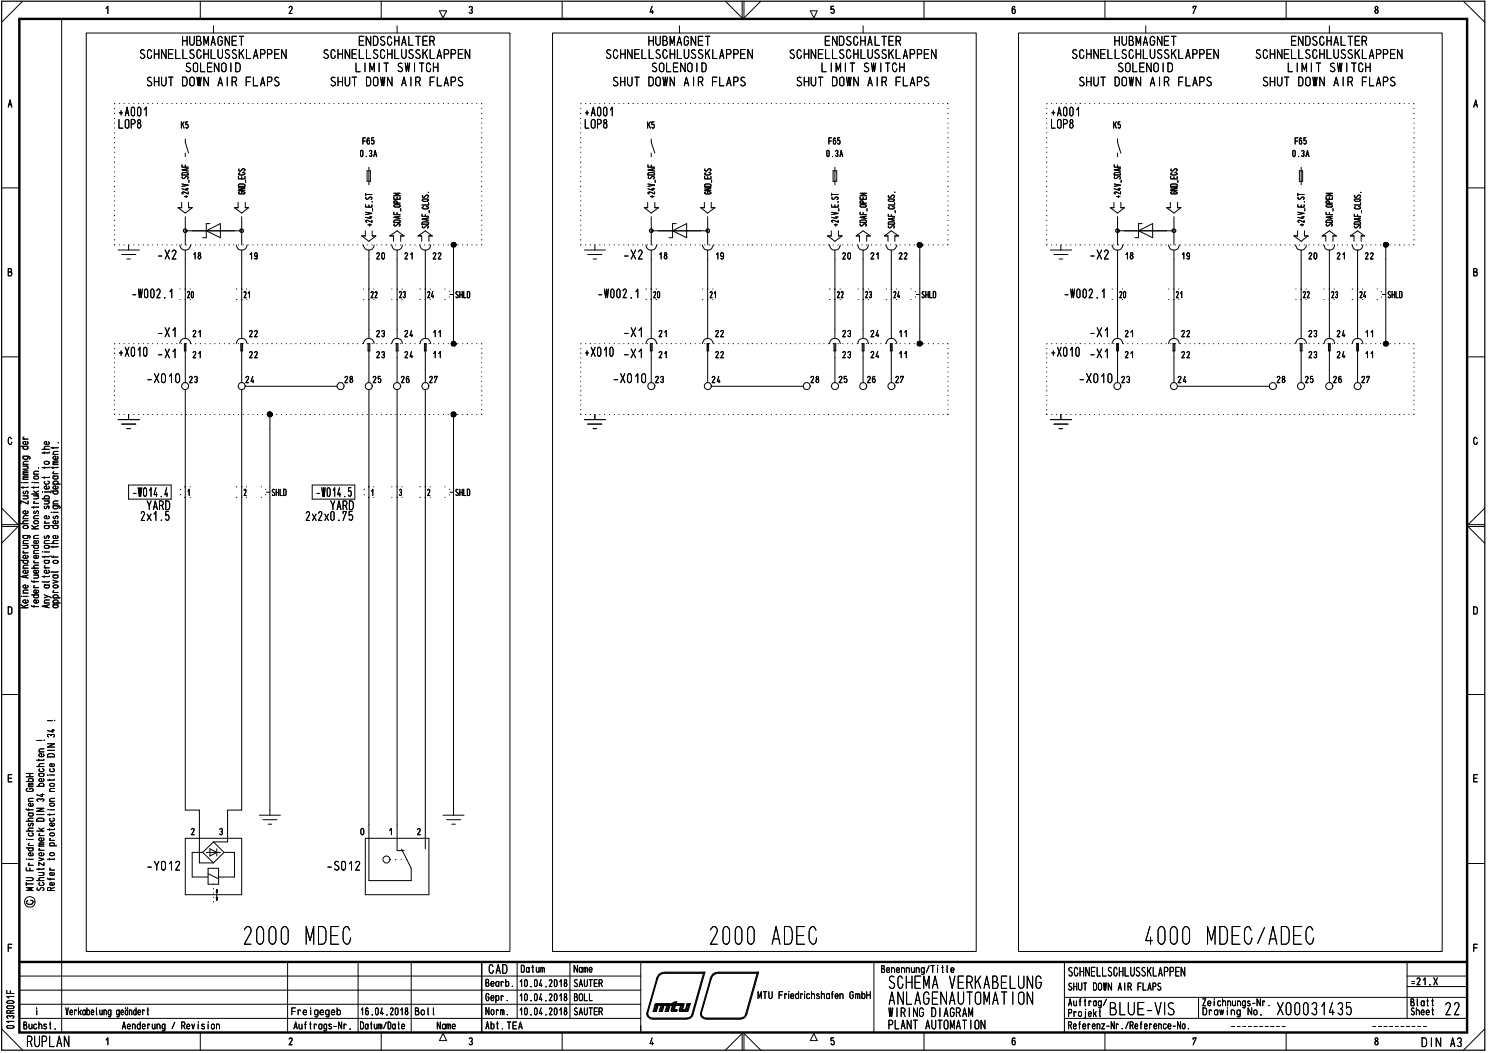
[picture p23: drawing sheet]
<svg xmlns="http://www.w3.org/2000/svg" width="420mm" height="297mm" viewBox="0 0 420 297" stroke-linecap="round" stroke-linejoin="round" font-family="sans-serif">
<defs><g id="words">
<g font-size="7.3">
<text x="68.4" y="266.5">2000 vD1C</text>
<text x="199.9" y="266.5">2000 AD-C</text>
<text x="322.7" y="266.5">4000 NDC/AD_-C</text>
</g>
<g font-size="6.1">
<text x="203.6" y="5">\/</text>
<text x="203.6" y="296.1">/\</text>
</g>
<g font-size="5.3">
<text x="98.5" y="108.1">8</text>
<text x="257.8" y="279">=NA 1/=•_•(A3_-LU\u</text>
<text x="250.7" y="283.5">A\LAG:\AUTOldT 0\</text>
<text x="357.6" y="286.4">•X00031435</text>
<text x="407.5" y="286.4">22</text>
</g>
<g font-size="4.5">
<text x="110.9" y="56.5">2</text>
<text x="118.8" y="56.6">6;</text>
<text x="7.5" y="295.4">RUPLAN</text>
</g>
<g font-size="4.1">
<text x="44.3" y="73.2">-X2</text>
<text x="307.5" y="73.2">-X2</text>
<text x="39.5" y="147">2x1</text>
</g>
<g font-size="3.6">
<text x="33.4" y="100.8">+X010</text>
<text x="50.6" y="97.1">r\</text>
<text x="66.5" y="97.1">r\</text>
<text x="102" y="97">.7—.....r</text>
<text x="111.8" y="97.1">.</text>
<text x="114" y="97.1">...r\</text>
<text x="126.9" y="97.3">•</text>
<text x="182.1" y="97.1">r\</text>
<text x="198.1" y="97.1">r\</text>
<text x="249.8" y="97.1">r</text>
<text x="251.7" y="97.1">-</text>
<text x="252.1" y="97.1">,</text>
<text x="258.4" y="97.1">•</text>
<text x="313.7" y="97.1">r\</text>
<text x="329.6" y="97.1">r\</text>
<text x="365" y="97">.7—.....r</text>
<text x="374.9" y="97.1">.</text>
<text x="377.1" y="97.1">...r\</text>
<text x="390" y="97.3">•</text>
</g>
<g font-size="3.1">
<text x="8" y="171.6" transform="rotate(-90 8 171.6)">Keine Aenderung ohne Zustimmung der</text>
<text x="11" y="171.4" transform="rotate(-90 11 171.4)">federfuehrenden Konstruktion.</text>
<text x="14.1" y="171.6" transform="rotate(-90 14.1 171.6)">Any alterations are subiect to the</text>
<text x="16.5" y="171.6" transform="rotate(-90 16.5 171.6)">approval of the design department.</text>
<text x="9.5" y="251.4" transform="rotate(-90 9.5 251.4)">MTU Friedrichshafen GmbH</text>
<text x="12.5" y="251.4" transform="rotate(-90 12.5 251.4)">Schutzvermerk DIN 34 beachten</text>
<text x="15.5" y="251.4" transform="rotate(-90 15.5 251.4)">Rotor to protection notice DIN 34 !</text>
</g>
<g font-size="2.8">
<text x="60" y="9.5">I</text>
<text x="111.8" y="9.5">i</text>
<text x="191.5" y="9.5">i</text>
<text x="243.3" y="9.5">i</text>
<text x="323" y="9.5">i</text>
<text x="374.8" y="9.5">i</text>
<text x="51.3" y="13">HUBMAGNET</text>
<text x="101.1" y="13">ENDSCHALTER</text>
<text x="182.8" y="13">HUBMAGNET</text>
<text x="232.6" y="13">ENDSCHALTER</text>
<text x="314.3" y="13">HUBMAGNET</text>
<text x="364.1" y="13">ENDSCHALTER</text>
<text x="41.2" y="24.4">SHUT</text>
<text x="51.2" y="24.4">DOWN</text>
<text x="61.4" y="24.4">AIR</text>
<text x="69.1" y="24.4">FLAPS</text>
<text x="93" y="24.4">SHUT</text>
<text x="103.1" y="24.4">DOWN</text>
<text x="113.2" y="24.4">AIR</text>
<text x="121" y="24.4">FLAPS</text>
<text x="172.7" y="24.4">SHUT</text>
<text x="182.8" y="24.4">DOWN</text>
<text x="192.9" y="24.4">AIR</text>
<text x="200.7" y="24.4">FLAPS</text>
<text x="224.5" y="24.4">SHUT</text>
<text x="234.6" y="24.4">DOWN</text>
<text x="244.7" y="24.4">AIR</text>
<text x="252.5" y="24.4">FLAPS</text>
<text x="304.3" y="24.4">SHUT</text>
<text x="314.4" y="24.4">DOWN</text>
<text x="324.4" y="24.4">AIR</text>
<text x="332.3" y="24.4">FLAPS</text>
<text x="356.1" y="24.4">SHUT</text>
<text x="366.2" y="24.4">DOWN</text>
<text x="376.2" y="24.4">AIR</text>
<text x="384.1" y="24.4">FLAPS</text>
<text x="33.3" y="32.9">+A001</text>
<text x="164.9" y="32.9">+A001</text>
<text x="296.4" y="32.9">+A001</text>
<text x="33.3" y="36.3">LOP8</text>
<text x="51" y="36.3">K5</text>
<text x="102.2" y="40.8">F65</text>
<text x="164.9" y="36.3">LOP8</text>
<text x="182.6" y="36.3">K5</text>
<text x="183.6" y="40.8">l</text>
<text x="233.7" y="40.8">F65</text>
<text x="296.4" y="36.3">LOP8</text>
<text x="314.1" y="36.3">K5</text>
<text x="315" y="40.8">1</text>
<text x="365.3" y="40.8">F65</text>
<text x="101.5" y="44.4">0.3A</text>
<text x="233.1" y="44.3">0.3A</text>
<text x="364.6" y="44.4">0.3A</text>
<text x="182.6" y="48.4">:-. •</text>
<text x="198.5" y="48.6">,i)</text>
<text x="234.8" y="48.9">$</text>
<text x="314.2" y="49.8">9,</text>
<text x="102.8" y="56.4">,:,</text>
<text x="234.5" y="58.5">uJi</text>
<text x="242.5" y="58.6">9</text>
<text x="250.4" y="58.8">a.</text>
<text x="102.8" y="61.7">.,</text>
<text x="103" y="63.9">&lt;:',</text>
<text x="110.9" y="61.8">.-</text>
<text x="110.9" y="63.9">&lt;9,</text>
<text x="111" y="60.8">u.</text>
<text x="118.7" y="61.9">.,</text>
<text x="118.9" y="60.8">„_</text>
<text x="234.4" y="61.8">•,-</text>
<text x="234.5" y="63.9">&lt;:',</text>
<text x="242.4" y="61.8">...</text>
<text x="242.5" y="63.9">9</text>
<text x="365.8" y="61.7">-</text>
<text x="366.5" y="63.8">•.</text>
<text x="373.7" y="61.8">._</text>
<text x="374" y="63.9">&lt;9</text>
<text x="374" y="60.8">u.</text>
<text x="381.7" y="64">-</text>
<text x="381.8" y="60.8">,_</text>
<text x="33.2" y="70.7">__L_</text>
<text x="102.3" y="70.6">\...)</text>
<text x="109.6" y="68.2">1^</text>
<text x="119.4" y="70.8">..)</text>
<text x="126.6" y="70.9">•</text>
<text x="164.8" y="70.7">_L_</text>
<text x="233.4" y="70.7">\..)</text>
<text x="241.2" y="68.2">1-</text>
<text x="241.3" y="70.7">‘..)</text>
<text x="250" y="70.7">\...)</text>
<text x="258.4" y="70.7">•</text>
<text x="296.2" y="70.7">__L_</text>
<text x="381.9" y="68.2">'''</text>
<text x="50.6" y="73.2">X</text>
<text x="54.3" y="73.2">18</text>
<text x="70.1" y="73.2">19</text>
<text x="106.1" y="73.2">20</text>
<text x="114.1" y="73.2">21</text>
<text x="122" y="73.2">22 •</text>
<text x="175.7" y="73.2">-X2`-i18</text>
<text x="201.7" y="73.2">19</text>
<text x="237.6" y="73.2">20</text>
<text x="245.5" y="73.2">21</text>
<text x="253.5" y="73.2">22</text>
<text x="313.7" y="73.2">X</text>
<text x="317.3" y="73.2">18</text>
<text x="333.2" y="73.2">19</text>
<text x="369.2" y="73.2">20</text>
<text x="377.1" y="73.2">21</text>
<text x="385.1" y="73.2">22</text>
<text x="197.9" y="81.7">•</text>
<text x="200.7" y="81.7">•</text>
<text x="329.4" y="81.7">.</text>
<text x="332.3" y="81.7">.</text>
<text x="365.3" y="81.7">.</text>
<text x="368.2" y="81.7">.</text>
<text x="373.3" y="81.7">.</text>
<text x="376.1" y="81.7">.</text>
<text x="384.1" y="81.7">.</text>
<text x="37" y="84.2">-WO02.1 :</text>
<text x="52.7" y="84.2">2:0</text>
<text x="66.1" y="84.2">:</text>
<text x="68.7" y="84.2">2.1</text>
<text x="102.2" y="84.7">.</text>
<text x="104.5" y="84.2">2.•2</text>
<text x="110.2" y="84.7">.</text>
<text x="112.5" y="84.2">23</text>
<text x="113.1" y="84.7">.</text>
<text x="118.1" y="84.7">.</text>
<text x="120.5" y="84.2">24</text>
<text x="126.5" y="84.2">:-SHLID</text>
<text x="168.5" y="84.2">-W002.1</text>
<text x="182.9" y="84.2">.ü</text>
<text x="197.6" y="84.7">.</text>
<text x="200.2" y="84.2">21</text>
<text x="200.5" y="84.7">.</text>
<text x="236.1" y="84.2">22</text>
<text x="236.7" y="84.7">.</text>
<text x="241.8" y="84.7">.</text>
<text x="244" y="84.2">2.•3</text>
<text x="249.7" y="84.7">.</text>
<text x="252" y="84.2">2..4</text>
<text x="256.3" y="84.7">.. :-SHLID</text>
<text x="300.1" y="84.2">-W002.1 :</text>
<text x="315.8" y="84.2">2:0</text>
<text x="329.1" y="84.7">.</text>
<text x="331.7" y="84.2">21</text>
<text x="331.9" y="84.7">.</text>
<text x="365.3" y="84.5">.</text>
<text x="367.6" y="84.2">22</text>
<text x="373.3" y="84.2">.</text>
<text x="375.6" y="84.2">23</text>
<text x="381.2" y="84.2">.</text>
<text x="383.6" y="84.2">24</text>
<text x="389.6" y="84.2">:-SHLD</text>
<text x="44.5" y="95.2">-X1</text>
<text x="54.3" y="95.2">21</text>
<text x="70.2" y="95.2">22</text>
<text x="106.1" y="95.2">23</text>
<text x="114.1" y="95.2">24</text>
<text x="122" y="95.2">11</text>
<text x="176" y="95.2">-X1</text>
<text x="185.8" y="95.2">21</text>
<text x="201.8" y="95.2">22</text>
<text x="237.6" y="95.2">23</text>
<text x="245.5" y="95.2">24</text>
<text x="253.4" y="95.2">11</text>
<text x="307.5" y="95.2">-X1</text>
<text x="317.3" y="95.2">21</text>
<text x="333.3" y="95.2">22</text>
<text x="369.1" y="95.2">23</text>
<text x="377.1" y="95.2">24</text>
<text x="385" y="95.2">11</text>
<text x="44.5" y="101">-X1</text>
<text x="54.3" y="101.2">21</text>
<text x="70.2" y="101.1">22</text>
<text x="106.1" y="101.1">23</text>
<text x="114.1" y="101.1">24</text>
<text x="122" y="101.1">11</text>
<text x="164.9" y="100.8">+X010</text>
<text x="176" y="101">-X1</text>
<text x="185.8" y="101.2">21</text>
<text x="201.8" y="101.1">22</text>
<text x="237.6" y="101.1">23</text>
<text x="245.5" y="101.1">24</text>
<text x="253.4" y="101.1">11</text>
<text x="296.6" y="100.7">+X010</text>
<text x="307.5" y="100.9">-X1</text>
<text x="317.3" y="101.1">21</text>
<text x="333.3" y="101.1">22</text>
<text x="369.1" y="101.1">23</text>
<text x="377.1" y="101.1">24</text>
<text x="385" y="101.1">11</text>
<text x="41.4" y="108.1">-X01 0</text>
<text x="53.3" y="108.1">23</text>
<text x="67.2" y="108.1">• 24</text>
<text x="105.1" y="108.1">25</text>
<text x="110.9" y="108.1">• 26</text>
<text x="119" y="108.1">• 27</text>
<text x="173" y="108.1">-X0 10</text>
<text x="184.7" y="108.1">23</text>
<text x="200.8" y="108">24</text>
<text x="228.6" y="108.1">28</text>
<text x="236.6" y="108.1">25</text>
<text x="244.6" y="108.1">26</text>
<text x="252.6" y="108.1">27</text>
<text x="304.5" y="108.1">-X01 0</text>
<text x="316.3" y="108.1">23</text>
<text x="332.2" y="108.1">24</text>
<text x="360.2" y="108.1">28</text>
<text x="368.1" y="108.1">25</text>
<text x="376.1" y="108.1">26</text>
<text x="384.1" y="108.1">27</text>
<text x="75" y="117.8">•</text>
<text x="126.9" y="117.8">•</text>
<text x="37.3" y="140.2">-\4014.4</text>
<text x="44.8" y="143.9">R</text>
<text x="52.8" y="140">1.</text>
<text x="65.9" y="140.5">.</text>
<text x="68.5" y="140">2</text>
<text x="73.3" y="139.9">: :-SHLD</text>
<text x="89" y="140.3">-W014.5</text>
<text x="95" y="143.9">A</text>
<text x="124.8" y="141">.</text>
<text x="126.2" y="140">:-sHLD</text>
<text x="44" y="147">.5</text>
<text x="86.1" y="147">2x2x0.7D</text>
<text x="93.1" y="147">Y R5</text>
<text x="53.6" y="235.6">2</text>
<text x="61.7" y="235.6">3</text>
<text x="101.4" y="235.6">0</text>
<text x="109.6" y="235.6">1</text>
<text x="117.5" y="235.6">2</text>
<text x="41.2" y="245.6">-YO 12</text>
<text x="92" y="245.6">-SO 12</text>
<text x="137.8" y="274.7">CAD</text>
<text x="146.9" y="274.3">Datum</text>
<text x="161.9" y="274.4">Name</text>
<text x="248.6" y="274.5">Benennung/Title</text>
<text x="136.9" y="278.4">Bearb.</text>
<text x="146.4" y="278.4">10.04.2018</text>
<text x="161.8" y="278.4">SAUTER</text>
<text x="213.8" y="281.9">MTU Friedrichshafen GmbH</text>
<text x="250.6" y="279">SC-</text>
<text x="301.2" y="279.5">SHUT DOWN AIR FLAPS</text>
<text x="397.6" y="278">.21.X</text>
<text x="10" y="286.4">1</text>
<text x="18.5" y="286.4">Verkabelung geändert</text>
<text x="82.1" y="286.4">Freigegeb</text>
<text x="101.6" y="286.4">16.04.2018</text>
<text x="117" y="286.4">Bol l</text>
<text x="136.9" y="282.4">Gebr.</text>
<text x="137" y="286.4">Norm.</text>
<text x="146.4" y="282.4">10.04.2018</text>
<text x="146.4" y="286.4">10.04.2018</text>
<text x="161.8" y="286.4">SAUTER</text>
<text x="161.9" y="282.4">BOLL</text>
<text x="250.7" y="286.9">WIKING DIAGRAM</text>
<text x="301.4" y="283.8">Auftrag/D 1</text>
<text x="301.4" y="286.9">Projekt</text>
<text x="318.1" y="283.7">-1_</text>
<text x="339.2" y="286.4">DeriacwhPtigrlgslNONr</text>
<text x="397.7" y="283.9">Blatt</text>
<text x="398" y="286.4">Sheet</text>
<text x="6.5" y="290.4">Buchst.</text>
<text x="34.4" y="290.4">Aenderung / Revision</text>
<text x="82.8" y="290.4">Auftrags-Nr.</text>
<text x="101.5" y="290.4">Datum/Date</text>
<text x="123.2" y="290.4">Name</text>
<text x="137" y="290.4">Abt.TEA</text>
<text x="301.3" y="290.4">Referenz-Nr./Reference-No.</text>
<text x="409.2" y="295.4">A3</text>
</g>
<g font-size="2.4">
<text x="365.5" y="70.6">\J</text>
<text x="373.5" y="70.7">\J</text>
<text x="381.6" y="70.8">\J</text>
</g>
<g font-size="2.1">
<text x="233.6" y="97.1">J-</text>
<text x="236.3" y="97.1">Ä. . . r</text>
<text x="243.5" y="97.1">-N.. . .</text>
</g>
<text font-size="1.4" x="332.1" y="59">y</text>
</g></defs>
<g fill="none" stroke="#000" stroke-width=".28">
<path d="M6.4 .3l-5.9 6M17.4 5.3v286M29.9 2.4l.5-.6v2M56.5 .3v5M81.6 2.2l.3-.4 .5 .2a2.36 2.36 0 0 1-.8 1.8h.8M107.6 .3v5M124 3h2l-1 2.1zM132.4 2.1a.47 .47 0 0 1 .7-.2 .47 .47 0 0 1 0 .7l-.2 .2a.49 .49 0 0 1 .3 .8 .49 .49 0 0 1-.8-.1M158.6 .3v5M184 1.8l-.6 1.6h1M184.1 3v.8M228.6 3h2l-.9 2.1z"/>
<path d="M235.2 1.8h-.7v.9l.6-.2a.59 .59 0 0 1 .3 .8 .59 .59 0 0 1-.7 .3l-.2-.1M260.7 .3v5M286.4 2l-.4-.2-.4 .5v1.2l.6 .3a.8 .8 0 0 0 0-1.3l-.5 .1-.1 .4M311.8 .3v5M336.7 2.3v-.5h.8l-.8 2M362.9 .3v5M388.2 1.9a.72 .72 0 0 0 .6 1.1l-.1 .6-.3 .2-.4-.3v-.5a.65 .65 0 0 0 .7-.5 .65 .65 0 0 0-.3-.7zM413 .3l6 6M2.3 30.2l.5-2 .5 2M2.5 29.5h.8M415.8 30.2l.6-2 .5 2M416 29.5h.8"/>
<path d="M.5 53h5M414 53h5M2.3 76.7l1 .2v.4l-.2 .5h-.8v-2l.9 .1v.6l-.3 .2M52.3 61.1v8M52.3 65.1h15.9M57.2 67.1h1M68.2 61.1v8M183.8 65.1h15.9M183.8 61.1v8M188.8 67.1h1M199.7 61.1v8M315.3 65.1h16"/>
<path d="M315.3 61.1v8M320.3 67.1h1M331.3 61.1v8M415.8 76.7l1 .2 .1 .4-.3 .5h-.8v-2l.9 .1v.6l-.3 .2M.5 100.7h5M414 100.7h5M3.3 123.8a.48 .48 0 0 0-.6-.4 .48 .48 0 0 0-.4 .6v.7l.4 .6h.4l.2-.6M416.8 123.8a.48 .48 0 0 0-.6-.4 .48 .48 0 0 0-.4 .6v.7l.4 .6h.4l.3-.6M.5 148.5h4.6l-4.6 4.7M.5 143.3l4.6 4.7h-4.6M419 148.5h-4.8l4.8 4.7M419 143.3l-4.8 4.7h4.8"/>
<path d="M2.3 171.2h.6l.4 .4v1.2l-.4 .4h-.6zM415.8 171.2h.6l.5 .4v1.2l-.5 .4h-.6zM.5 195.9h5M414 195.9h5M2.3 219.5h1M3.3 218.5h-1v2.1h1M415.8 219.5h1M416.9 218.5h-1.1v2.1h1.1M.5 243.6h5M414 243.6h5M2.3 267.4h1M3.3 266.4h-1v2"/>
<path d="M5.5 275.3h175.3M5.5 279.3h175.3M81.2 271.4v19.9M101 271.4v19.9M116 271.4v19.9M145.9 271.4v15.9M160.8 271.4v15.9M180.8 271.4v19.9M246.6 271.4v19.9M300.4 271.4v19.8M397 271.4v15.9M397 278.3h17"/>
<path d="M397 275.3h17M415.8 267.4h1M416.9 266.4h-1.1v2M.5 290.2l5.9 6M5.5 287.3h175.3M5.5 283.3h175.3M29.9 293.4l.5-.6v1.9M56.5 291.3v4.9M81.6 293.1l.3-.3 .5 .1a2.36 2.36 0 0 1-.8 1.8h.8M107.6 291.3v4.9M125 291.5l1 2h-2zM132.4 293a.5 .5 0 0 1 .8 0 .5 .5 0 0 1-.3 .8 .49 .49 0 0 1 .3 .8 .49 .49 0 0 1-.8-.1"/>
<path d="M158.6 291.3v4.9M184 292.8l-.6 1.6h1M184.1 294v.7M229.7 291.5l.9 2h-2zM235.2 292.8h-.7v.8a.61 .61 0 0 1 .9 .4 .61 .61 0 0 1-.7 .7l-.2-.3M260.7 291.3v4.9M286.4 293l-.5-.2-.3 .5v1.1l.3 .3h.3a.75 .75 0 0 0-.2-1.2l-.3 .1-.1 .4M300.4 287.3h113.6M300.4 281.3h113.6M311.8 291.3v4.9M336.7 293.2v-.4h.8l-.8 1.9M338.2 281.3v6"/>
<path d="M339.4 281.8h.8l-.8 1.9h.8M340.8 283h.9l-.2-.6h-.3l-.4 .2v.9l.4 .2 .4-.2M342.6 282.4v1.3M362.9 291.3v4.9M388.2 292.9a.72 .72 0 0 0 .6 1v.6l-.2 .2-.6-.2v-.6a.69 .69 0 0 0 .6-.4 .69 .69 0 0 0 0-.7zM419 290.2l-6 6"/>
<circle cx="8.4" cy="254.4" r="1.49"/>
</g>
<path d="M.5 .3h418.5v295.9h-418.5z" fill="none" stroke="#000" stroke-width=".34"/>
<path d="M5.5 5.3h408.5v286h-408.5zM5.5 271.4h408.5" fill="none" stroke="#000" stroke-width=".68"/>
<path d="M135.9 271.4v19.9" fill="none" stroke="#000" stroke-width=".42"/>
<g fill="none" stroke="#000" stroke-width=".28">
<path d="M339.4 281.8h.8l-.8 1.9h.8M340.8 283h.9l-.2-.6h-.3l-.4 .2v.9l.4 .2 .4-.2M342.7 281.9h.1M342.6 282.4v1.3M344.4 282.5l-.6-.1-.2 1 .2 .3h.5l.2-.3M345 282.7l.2-.3h.5l.1 1.3M345 281.8v1.9M346.4 282.6l.3-.2h.4l.2 1.3M346.4 282.4v1.3M347.8 282.4l.1 1.1 .5 .2 .2-.3M348.6 282.4v1.3M349.2 282.6l.3-.2h.4l.2 1.3"/>
<path d="M349.2 282.4v1.3M351.4 282.4l-.2 1.9-.6-.2M351.4 282.7l-.2-.3h-.4l-.2 .3v.7l.2 .3h.4l.2-.3M352.7 282.5l-.4-.1-.3 .4 .7 .3 .1 .4-.3 .2-.5-.2M353.4 283h.7M355.6 281.8v1.9l-.9-1.9v1.9"/>
</g>
<g fill="none" stroke="#000" stroke-width=".28">
<path d="M10.4 208.9h1.4M1.9 279.4v.8h2M2.9 279.5v.7M1.9 282.6l.4-.3h1.2l.4 .5-.3 .2h-1.4zM2 283.9l.2-.2h1.4l.3 .4-.3 .4h-1.4l-.3-.4zM2.1 289.4l1.5-.1a.38 .38 0 0 1 .3 .4 .38 .38 0 0 1-.4 .4l-1.4-.1-.2-.3zM2.2 287.3l-.3-.4a.55 .55 0 0 1 .5-.4 .55 .55 0 0 1 .5 .4 .48 .48 0 0 1 .6-.4 .48 .48 0 0 1 .4 .5l-.3 .3M2.9 285.8v-.6a.55 .55 0 0 0-.5-.2 .55 .55 0 0 0-.5 .4v.4h2M3.9 288.1h-2l.6 .4M3.9 281.1h-2l.6 .4M3.9 285l-1 .3M342.7 281.9h.1"/>
<path d="M344.4 282.5l-.6-.1-.2 1 .2 .3h.5l.2-.3M345 282.7l.2-.3h.5l.1 1.3M345 281.8v1.9M346.4 282.6l.3-.2h.4l.2 1.3M346.4 282.4v1.3M347.8 282.4l.1 1.1 .5 .2 .2-.3M348.6 282.4v1.3M349.2 282.6l.3-.2h.4l.2 1.3M349.2 282.4v1.3M351.4 282.4l-.2 1.9-.6-.2M351.4 282.7l-.2-.3h-.4l-.2 .3v.7l.2 .3h.4l.2-.3M352.7 282.5l-.4-.1-.3 .4 .7 .3 .1 .4-.3 .2-.5-.2"/>
<path d="M353.4 283h.7M355.6 281.8v1.9l-.9-1.9v1.9M401.3 292.8h.7l.5 .4v1.3l-.5 .7h-.7zM403.9 292.8v2.4M406.5 292.8v2.4l-1.2-2.4v2.4"/>
</g>
<path d="M10.4 208.9h1.4M12.5 208.9h.1" fill="none" stroke="#000" stroke-width=".28"/>
<g fill="none" stroke="#000" stroke-width=".28">
<path d="M24.3 9.3h119.6v259.1h-119.6zM40.7 14.2l-.8-.1-.2 .3 .1 .5 .5 .3a.64 .64 0 0 1 .4 1.1 .64 .64 0 0 1-1.1-.2M42.7 14.5l-.5-.5-.5 .3-.1 1.7a.62 .62 0 0 0 .8 .5 .62 .62 0 0 0 .4-.8M43.6 15.2h1.2M43.6 14v2.5M44.8 14v2.5M46.9 14v2.5l-1.3-2.5v2.5M47.5 15.2h1.1M48.8 14h-1.3v2.5h1.3M49.6 14v2.5h1.2M51.5 10.2v2.6M51.6 14v2.5h1.2"/>
<path d="M52.8 10.2v2.6M53.6 10.2v2a.64 .64 0 0 0 .6 .6 .64 .64 0 0 0 .6-.6v-2M53.6 17.9a.57 .57 0 0 0-.8 0 .57 .57 0 0 0 .1 .9 .77 .77 0 0 1 .7 .3 .77 .77 0 0 1 0 .9l-.6 .2-.5-.3M54.6 18.1l.5-.3 .7 .3v1.8l-.5 .3-.7-.3zM54.7 14.2l-.2-.1-.8 .1a1.14 1.14 0 0 0 1 1.4 .65 .65 0 0 1-.3 .9 .65 .65 0 0 1-.8-.4M55.5 11.4h.9a.84 .84 0 0 1 0 1.4h-.9v-2.6l.9 .1 .2 .6-.3 .5M56.6 17.8v2.4h1.2M56.7 14.5l-.5-.5-.5 .3-.1 1.7a.62 .62 0 0 0 .8 .5 .62 .62 0 0 0 .4-.8M57.5 12.8v-2.6l.7 2.1 .6-2.1v2.6M57.5 15.2h1.3M57.5 14v2.5M58.5 19h1.1"/>
<path d="M58.8 14v2.5M59.6 12.8l.6-2.6 .5 2.6M59.6 14v2.5h1.1M59.8 17.8h-1.3v2.4h1.3M61.5 14v1.9a.64 .64 0 0 0 .6 .6 .64 .64 0 0 0 .7-.6v-1.9M61.8 17.8v2.4l-1.3-2.4v2.4M62.7 10.8a.6 .6 0 0 0-.6-.6 .6 .6 0 0 0-.6 .6v1.4a.57 .57 0 0 0 .5 .6 .57 .57 0 0 0 .6-.4l.2-.9h-.6M62.7 17.9l.3-.1 .6 .1 .2 1.8a.65 .65 0 0 1-.6 .5 .65 .65 0 0 1-.7-.5zM64.6 14.2l-.1-.1-.8 .1a1.14 1.14 0 0 0 1 1.4 .65 .65 0 0 1-.3 .9 .65 .65 0 0 1-.9-.4M64.7 10.2v2.6l-1.2-2.6v2.6M65.2 17.8v2.4M66.5 17.8l.9 .1 .3 .3 .1 1.3-.4 .7h-.9z"/>
<path d="M66.6 14.2l-.7-.1-.3 .3 .1 .5a.98 .98 0 0 1 .8 1.5l-.4 .1-.5-.4M66.8 10.2h-1.3v2.6h1.3M67.5 10.2h1.3M67.5 14v2.5M68 14.9l.8 1.6M68.1 10.2v2.6M68.8 14l-1.3 1.5M69.6 14v2.5h1.1M71.5 16.5l.7-2.5 .6 2.5M71.8 15.7h.8M73.5 15.2h.9a.66 .66 0 0 0 .4-.7 .66 .66 0 0 0-.6-.5h-.7v2.5M75.5 15.2h.9a.7 .7 0 0 0 .3-.7 .7 .7 0 0 0-.5-.5h-.7v2.5"/>
<path d="M77.5 15.2h1.1M78.8 14h-1.3v2.5h1.3M80.7 14v2.5l-1.2-2.5v2.5M92.5 14.2l-.8-.1-.2 .3 .1 .5 .6 .3a.64 .64 0 0 1 .3 1.1 .64 .64 0 0 1-1.1-.2M94.5 14.5l-.5-.5-.5 .3-.1 1.7a.62 .62 0 0 0 .8 .5 .62 .62 0 0 0 .4-.8M95.4 14v2.5M95.4 15.2h1.2M96.6 14v2.5M98.7 14v2.5l-1.3-2.5v2.5M99.4 15.2h1.1M100.5 17.8v2.4h1.1M100.6 14h-1.2v2.5h1.2"/>
<path d="M101.4 14v2.5h1.3M102.7 10.2h-1.3v2.6h1.3M103 17.8v2.4M103.4 14v2.5h1.2M104.6 10.2v2.6l-1.3-2.6v2.6M105.4 10.2l.9 .1 .3 .7-.1 1.5-.5 .3h-.6zM106.5 14.2l-.2-.1-.8 .1a1.14 1.14 0 0 0 1.1 1.4 .65 .65 0 0 1-.4 .9 .65 .65 0 0 1-.8-.4M107 17.8v2.4M108.3 17.8h1.3M108.5 14.5l-.5-.5-.5 .3-.1 1.7a.62 .62 0 0 0 .8 .5 .62 .62 0 0 0 .4-.8M109 17.8v2.4M109.3 15.2h1.3"/>
<path d="M109.3 14v2.5M110.4 10.8a.56 .56 0 0 0-.6-.5 .56 .56 0 0 0-.5 .7v1a.61 .61 0 0 0 .6 .8 .61 .61 0 0 0 .6-.7v-.2M110.6 14v2.5M111.4 14v2.5h1.2M111.4 10.2v2.6M112.6 10.2v2.6M113.3 12.8l.7-2.6 .6 2.6M113.3 14v1.9a.64 .64 0 0 0 .7 .6 .64 .64 0 0 0 .6-.6v-1.9M113.4 17.9a.55 .55 0 0 0-.8 .1 .55 .55 0 0 0 .1 .8 .73 .73 0 0 1 .9 .6 .73 .73 0 0 1-.7 .8l-.6-.3M114.3 17.8l.4 2.4 .3-2.4 .3 2.4 .3-2.4M115.4 10.2v2.6h1.1M116.5 14.2l-.2-.1-.8 .1a1.14 1.14 0 0 0 1 1.4 .65 .65 0 0 1-.3 .9 .65 .65 0 0 1-.8-.4"/>
<path d="M117 17.8v2.4M117.3 10.2h1.3M118 10.2v2.6M118.3 17.8h1.3M118.4 14.2l-.7-.1-.3 .3 .2 .5a.98 .98 0 0 1 .7 1.5l-.4 .1-.6-.4M119 17.8v2.4M119.3 14v2.5M119.8 14.9l.8 1.6M120.6 10.2h-1.3v2.6h1.3M120.6 14l-1.3 1.5M121.3 11.5h.9a.7 .7 0 0 0 .4-.7 .7 .7 0 0 0-.6-.6h-.7v2.6M121.4 14v2.5h1.2"/>
<path d="M121.5 18.3l-.4-.5-.7 .2v1.7a.62 .62 0 0 0 .7 .5 .62 .62 0 0 0 .4-.8M122.3 17.8v2.4M122.3 19h1.3M123.3 16.5l.7-2.5 .6 2.5M123.6 15.7h.8M123.6 17.8v2.4M125.3 15.2h.9a.66 .66 0 0 0 .4-.7 .66 .66 0 0 0-.6-.5h-.7v2.5M127.3 15.2h.9a.7 .7 0 0 0 .4-.7 .7 .7 0 0 0-.5-.5h-.8v2.5M129.3 15.2h1.1M130.6 14h-1.3v2.5h1.3M132.5 14v2.5l-1.2-2.5v2.5M155.9 9.3h119.6v259.1h-119.6z"/>
<path d="M172.3 14.2l-.8-.1-.3 .3a1.3 1.3 0 0 0 1.1 1.2v.5a.62 .62 0 0 1-.6 .4 .62 .62 0 0 1-.5-.4M174.2 14.5a.56 .56 0 0 0-.7-.4 .56 .56 0 0 0-.4 .6l.1 1.3a.62 .62 0 0 0 .8 .5 .62 .62 0 0 0 .4-.8M175.1 15.2h1.3M175.1 14v2.5M176.4 14v2.5M178.4 14v2.5l-1.3-2.5v2.5M179.1 15.2h1.1M180.4 14h-1.3v2.5h1.3M181.1 14v2.5h1.2M183.1 10.2v2.6M183.2 14v2.5h1.2M184.4 10.2v2.6"/>
<path d="M185 10.2v2a.64 .64 0 0 0 .7 .6 .64 .64 0 0 0 .6-.6v-2M185.1 17.9a.55 .55 0 0 0-.8 .1 .55 .55 0 0 0 .1 .8 .73 .73 0 0 1 .9 .6 .73 .73 0 0 1-.7 .8l-.5-.3M186.1 14.2l-.6-.1-.3 .3a1.3 1.3 0 0 0 1.1 1.2v.5a.62 .62 0 0 1-.6 .4 .62 .62 0 0 1-.6-.4M186.1 18.1a.63 .63 0 0 1 .7-.3 .63 .63 0 0 1 .5 .5v1.4a.65 .65 0 0 1-.6 .5 .65 .65 0 0 1-.6-.5zM187.1 11.4h.9a.84 .84 0 0 1 0 1.4h-.9v-2.6h.6l.4 .3v.7l-.4 .2M188.1 17.8v2.4h1.2M188.2 14.5a.56 .56 0 0 0-.7-.4 .56 .56 0 0 0-.4 .6l.1 1.3a.62 .62 0 0 0 .7 .5 .62 .62 0 0 0 .4-.8M189.1 12.8v-2.6l.6 2.1 .6-2.1v2.6M189.1 15.2h1.3M189.1 14v2.5M190 19h1.1M190.4 14v2.5"/>
<path d="M191.1 12.8l.6-2.6 .6 2.6M191.1 14v2.5h1.2M191.3 17.8h-1.3v2.4h1.3M193.1 14v1.9a.64 .64 0 0 0 .6 .6 .64 .64 0 0 0 .7-.6v-1.9M193.3 17.8v2.4l-1.2-2.4v2.4M194.1 18.1l.4-.3 .8 .3v1.8a.69 .69 0 0 1-.7 .3 .69 .69 0 0 1-.6-.5zM194.3 10.8a.6 .6 0 0 0-.7-.6 .6 .6 0 0 0-.5 .6v1.6l.4 .4a.68 .68 0 0 0 .8-.7v-.6h-.5M196.1 14.2l-.6-.1-.4 .3 .2 .5a.98 .98 0 0 1 .7 1.5l-.4 .1-.6-.4M196.3 10.2v2.6l-1.3-2.6v2.6M196.6 17.8v2.4M198.1 17.8l.8 .1 .4 .6v1l-.5 .7h-.7zM198.2 14.2l-.2-.1-.8 .1a1.14 1.14 0 0 0 1 1.4 .65 .65 0 0 1-.3 .9 .65 .65 0 0 1-.8-.4"/>
<path d="M198.3 10.2h-1.2v2.6h1.2M199 10.2h1.3M199.1 14v2.5M199.6 14.9l.7 1.6M199.7 10.2v2.6M200.3 14l-1.2 1.5M201.1 14v2.5h1.2M203.1 16.5l.6-2.5 .6 2.5M203.2 15.7h.9M205 15.2h1a.7 .7 0 0 0 .3-.7 .7 .7 0 0 0-.5-.5h-.8v2.5M207.1 15.2h.9a.68 .68 0 0 0 .3-.7 .68 .68 0 0 0-.6-.5h-.6v2.5M209 15.2h1.1"/>
<path d="M210.3 14h-1.3v2.5h1.3M212.3 14v2.5l-1.3-2.5v2.5M224 14.2l-.7-.1-.3 .3 .1 .5a.98 .98 0 0 1 .8 1.5l-.4 .1-.5-.4M226 14.5a.56 .56 0 0 0-.7-.4 .56 .56 0 0 0-.4 .6v1a.62 .62 0 0 0 .7 .8 .62 .62 0 0 0 .5-.8M226.9 15.2h1.3M226.9 14v2.5M228.2 14v2.5M230.2 14v2.5l-1.3-2.5v2.5M230.9 15.2h1.1M231.9 17.8v2.4h1.2M232.2 14h-1.3v2.5h1.3M233 14v2.5h1.1"/>
<path d="M234.1 10.2h-1.2v2.6h1.2M234.6 17.8v2.4M234.9 14v2.5h1.3M236.2 10.2v2.6l-1.3-2.6v2.6M236.9 10.2l.9 .1 .3 .7v1l-.5 .8h-.7zM238 14.2l-.7-.1-.4 .3 .2 .5a.98 .98 0 0 1 .8 1.5l-.5 .1-.5-.4M238.5 17.8v2.4M239.9 17.8h1.3M240 14.5a.56 .56 0 0 0-.7-.4 .56 .56 0 0 0-.4 .6v1a.62 .62 0 0 0 .6 .8 .62 .62 0 0 0 .6-.8M240.5 17.8v2.4M240.9 15.2h1.2M240.9 14v2.5"/>
<path d="M241.9 10.8a.51 .51 0 0 0-.5-.6 .51 .51 0 0 0-.5 .6v1.5l.4 .4 .6-.1 .2-.7M242.1 14v2.5M242.9 10.2v2.6M243 14v2.5h1.1M244.1 10.2v2.6M244.9 12.8l.6-2.6 .6 2.6M244.9 14v1.9a.64 .64 0 0 0 .6 .6 .64 .64 0 0 0 .7-.6v-1.9M245 17.9a.57 .57 0 0 0-.9 0 .57 .57 0 0 0 .1 .9 .77 .77 0 0 1 .8 .3 .77 .77 0 0 1 0 .9l-.6 .2-.5-.3M245.9 17.8l.4 2.4 .2-2.4 .3 2.4 .3-2.4M246.9 10.2v2.6h1.2M247.9 14.2l-.6-.1-.4 .3a.91 .91 0 0 0 .9 1 .61 .61 0 0 1 0 1 .61 .61 0 0 1-1-.3M248.5 17.8v2.4"/>
<path d="M248.9 10.2h1.2M249.5 10.2v2.6M249.9 17.8h1.2M250 14.2l-.2-.1-.8 .1a1.14 1.14 0 0 0 1.1 1.4 .65 .65 0 0 1-.4 .9 .65 .65 0 0 1-.8-.4M250.5 17.8v2.4M250.8 14v2.5M251.3 14.9l.8 1.6M252.1 10.2h-1.3v2.6h1.3M252.1 14l-1.3 1.5M252.9 11.5h.9a.68 .68 0 0 0 .3-.7 .68 .68 0 0 0-.6-.6h-.6v2.6M252.9 14v2.5h1.2M252.9 18.3l-.3-.5-.5 .1-.3 .6 .1 1.2a.62 .62 0 0 0 .8 .5 .62 .62 0 0 0 .4-.8"/>
<path d="M253.9 19h1.2M253.9 17.8v2.4M254.9 16.5l.6-2.5 .6 2.5M255.1 15.7h.8M255.1 17.8v2.4M256.8 15.2h1a.68 .68 0 0 0 .3-.7 .68 .68 0 0 0-.6-.5h-.7v2.5M258.9 15.2h1.1v-1.1l-1.1-.1v2.5M260.8 15.2h1.1M262.1 14h-1.3v2.5h1.3M264.1 14v2.5l-1.3-2.5v2.5M287.4 9.3h119.6v259.1h-119.6zM32.3 30.6h.1"/>
<path d="M32.3 31.9v.2M32.3 33.4h.1M32.3 34.7v.1M32.3 36.1v.1M32.3 37.4v.1M32.3 38.8v.1M32.4 29.2l-.1 .1M33.7 29.2h.1M35 29.2h.1M36.4 29.2h.1M37.7 29.2h.1M39.1 29.2h.1"/>
<path d="M40.4 29.2h.1M41.7 29.2h.2M43.1 29.2h.1M44.4 29.2h.1M45.8 29.2h.1M47.1 29.2h.1M48.5 29.2h.1M49.8 29.2h.1M51.2 29.2h.1M52.3 39.2v.9l.9 3.1M52.5 29.2h.1M53.8 29.2h.2"/>
<path d="M55.2 29.2h.1M56.5 29.2h.1M57.9 29.2h.1M59.2 29.2h.1M60.6 29.2h.1M61.5 24.2l.7-2.4 .6 2.4M61.9 29.2h.1M63.3 29.2h.1M64.1 21.8v2.4M64.6 29.2h.1M65.5 23h.8a.7 .7 0 0 0 .5-.5 .7 .7 0 0 0-.4-.7h-.9v2.4M65.9 29.2h.1"/>
<path d="M67.3 29.2h.1M68.6 29.2h.1M70 29.2h.1M71.3 29.2h.1M72.7 29.2h.1M74 29.2h.1M75.3 29.2h.2M76.7 29.2h.1M78 29.2h.1M79.4 29.2h.1M80.7 29.2h.1M82.1 29.2h.1"/>
<path d="M83.4 29.2h.1M84.8 29.2h.1M86.1 29.2h.1M87.4 29.2h.2M88.8 29.2h.1M90.1 29.2h.1M91.5 29.2h.1M92.8 29.2h.1M94.2 29.2h.1M95.5 29.2h.1M96.9 29.2h.1M98.2 29.2h.1"/>
<path d="M99.5 29.2h.1M100.9 29.2h.1M102.2 29.2h.1M103.6 29.2h.1M104.4 20.2v-2.4l.6 1.9 .6-1.9v2.4M104.9 29.2h.1M106.3 29.2h.1M107.7 29.2h.1M108.9 29.2h.2M110.3 29.2h.1M111.6 29.2h.1M113 29.2h.1"/>
<path d="M113.3 24.2l.7-2.4 .6 2.4M114.3 29.2h.1M115.7 29.2h.1M116 21.8v2.4M117.1 29.2h.1M117.3 23h.8a.7 .7 0 0 0 .5-.5 .7 .7 0 0 0-.4-.7h-.9v2.4M118.4 29.2h.1M119.8 29.2h.1M121 29.2h.2M122.4 29.2h.1M123.7 29.2h.1M125.1 29.2h.1"/>
<path d="M126.4 29.2h.1M127.8 29.2h.1M129.2 29.2h.1M130.5 29.2h.1M131.8 29.2h.2M133.1 29.2h.1M134.5 29.2h.1M135.8 29.2l.1 .1M135.9 30.6h.1M135.9 31.9v.2M135.9 33.4h.1M135.9 34.7v.1"/>
<path d="M135.9 36.1v.1M135.9 37.4v.1M135.9 38.8v.1M163.9 30.6h.1M163.9 31.9v.2M163.9 33.4h.1M163.9 34.7v.1M163.9 36.1v.1M163.9 37.4v.1M163.9 38.8v.1M164 29.2l-.1 .1M165.2 29.2h.1"/>
<path d="M166.5 29.2h.2M167.9 29.2h.1M169.2 29.2h.1M170.6 29.2h.1M171.9 29.2h.1M173.3 29.2h.1M174.6 29.2h.1M176 29.2h.1M177.2 29.2h.2M178.6 29.2h.2M180 29.2h.1M181.3 29.2h.1"/>
<path d="M182.7 29.2h.1M184 29.2h.1M185.4 29.2h.1M186.7 29.2h.1M188.1 29.2h.1M189.4 29.2h.1M190.7 29.2h.1M192.1 29.2h.1M193.1 24.2l.6-2.4 .7 2.4M193.4 29.2h.1M194.8 29.2h.1M195.7 21.8v2.4"/>
<path d="M196.1 29.2h.1M197.1 23h.6a.68 .68 0 0 0 .6-.5 .68 .68 0 0 0-.3-.7h-.9v2.4M197.5 29.2h.1M198.8 29.2h.1M200.1 29.2h.2M201.5 29.2h.1M202.8 29.2h.1M204.2 29.2h.1M205.5 29.2h.1M206.9 29.2h.1M208.2 29.2h.1M209.6 29.2h.1"/>
<path d="M210.9 29.2h.1M212.2 29.2h.2M213.6 29.2h.1M214.9 29.2h.1M216.3 29.2h.1M217.6 29.2h.1M219 29.2h.1M220.3 29.2h.1M221.7 29.2h.1M223 29.2h.1M224.3 29.2h.1M225.7 29.2h.1"/>
<path d="M227 29.2h.1M228.4 29.2h.1M229.7 29.2h.1M231.1 29.2h.1M232.5 29.2h.1M233.7 29.2h.2M235.1 29.2h.1M235.9 20.2v-2.4l.6 1.9 .7-1.9v2.4M236.4 29.2h.1M237.8 29.2h.1M239.1 29.2h.1M240.5 29.2h.1"/>
<path d="M241.9 29.2h.1M243.2 29.2h.1M244.5 29.2h.1M244.9 24.2l.6-2.4 .7 2.4M245.8 29.2h.2M247.2 29.2h.1M247.5 21.8v2.4M248.5 29.2h.1M248.9 23h.7a.68 .68 0 0 0 .5-.5 .68 .68 0 0 0-.3-.7h-.9v2.4M249.9 29.2h.1M251.2 29.2h.1M252.6 29.2h.1"/>
<path d="M254 29.2h.1M255.3 29.2h.1M256.6 29.2h.2M257.9 29.2h.1M259.3 29.2h.1M260.6 29.2h.1M262 29.2h.1M263.4 29.2h.1M264.7 29.2h.1M266.1 29.2h.1M267.3 29.2l.2 .1M267.5 30.6h.1"/>
<path d="M267.5 31.9v.2M267.5 33.4h.1M267.5 34.7v.1M267.5 36.1v.1M267.5 37.4v.1M267.5 38.8v.1M295.4 30.6h.1M295.4 31.9v.2M295.4 33.4h.1M295.4 34.7v.1M295.4 36.1v.1M295.4 37.4v.1"/>
<path d="M295.4 38.8v.1M295.4 29.2v.1M296.7 29.2h.1M298.1 29.2h.1M299.4 29.2h.1M300.8 29.2h.1M302.1 29.2h.1M303.5 29.2h.1M304.8 29.2h.1M306.1 29.2h.1M307.5 29.2h.1M308.8 29.2h.1"/>
<path d="M310.2 29.2h.1M311.5 29.2h.1M312.9 29.2h.1M314.2 29.2h.1M315.5 29.2h.2M316.9 29.2h.1M318.2 29.2h.1M319.6 29.2h.1M320.9 29.2h.1M322.3 29.2h.1M323.6 29.2h.1M325 29.2h.1"/>
<path d="M326.3 29.2h.1M327.6 29.2h.2M329 29.2h.1M330.3 29.2h.1M331.7 29.2h.1M333 29.2h.1M334.4 29.2h.1M335.7 29.2h.1M337.1 29.2h.1M338.4 29.2h.1M339.7 29.2h.2M341.1 29.2h.1"/>
<path d="M342.4 29.2h.1M343.8 29.2h.1M345.1 29.2h.1M346.5 29.2h.1M347.9 29.2h.1M349.1 29.2h.2M350.5 29.2h.1M351.8 29.2h.1M353.2 29.2h.1M354.5 29.2h.1M355.9 29.2h.1M357.3 29.2h.1"/>
<path d="M358.6 29.2h.1M360 29.2h.1M361.2 29.2h.2M362.6 29.2h.1M363.9 29.2h.1M365.3 29.2h.1M366.6 29.2h.1M368 29.2h.1M369.4 29.2h.1M370.7 29.2h.1M372 29.2h.2M373.3 29.2h.2"/>
<path d="M374.7 29.2h.1M376 29.2h.1M377.4 29.2h.1M378.8 29.2h.1M380.1 29.2h.1M381.5 29.2h.1M382.7 29.2h.2M384.1 29.2h.2M385.4 29.2h.1M386.8 29.2h.1M388.2 29.2h.1M389.5 29.2h.1"/>
<path d="M390.9 29.2h.1M392.2 29.2h.1M393.6 29.2h.1M394.8 29.2h.2M396.2 29.2h.1M397.6 29.2h.1M398.9 29.2l.1 .1M399 30.6h.1M399 31.9v.2M399 33.4h.1M399 34.7v.1M399 36.1v.1"/>
<path d="M399 37.4v.1M399 38.8v.1M32.3 40.2v.1M32.3 41.6v.1M32.3 42.9v.1M32.3 44.3v.1M32.3 45.6v.2M32.3 47.1v.1M32.3 48.4v.1M32.3 49.8v.1M32.3 51.1v.1M32.3 52.5v.2"/>
<path d="M32.3 53.9v.1M32.3 55.3v.1M32.3 56.6v.1M32.3 58v.1M32.3 59.4h.1M51.3 57.1v1.5h-1.1l2.1 1.5 1.9-1.5h-1v-1.5M51.3 51.9l1.8 .3-1.8 .4M51.3 48.9l.4-.2h1.1l.3 .2v.5h-1.8zM51.3 46.5v.7h1.8M51.4 49.9l-.1 .1a.58 .58 0 0 0 .7 .4 .58 .58 0 0 0 .5-.6h.4l.2 .2-.2 .5M52 55.5h1M52.3 43.2v1"/>
<path d="M52.3 46.6v.6M52.5 53.3h.6M52.5 55.2v.5M52.6 47.7v.5M52.8 53.1v.6l-1.5-.4M53.1 54.1v.6l-1.1-.5a.36 .36 0 0 0-.5 0 .36 .36 0 0 0 0 .5h.2M53.1 47.6l-1.8 .3 1.8 .4M53.3 50.8v.7M67.2 57.1v1.5h-1l2 1.5 1.9-1.5h-.9v-1.5M67.3 53h1.8l-1.8 .7h1.8M67.3 52.2l.3-.3h1.2l.3 .3v.4h-1.8zM67.3 49.7v.8h1.8v-.7"/>
<path d="M67.4 47.7v.4a.91 .91 0 0 0 1.1-.5l.6 .2-.3 .5M67.7 54.1l-.4 .3 .2 .3h1.4l.2-.2-.1-.2-.6-.3h-.2v.4M68.2 49.9v.6M68.5 48.7l.6 .3-.6 .4h-.8l-.4-.4 .4-.2M69.3 50.8v.7M103.2 59.9l1.7 .3-1.7 .3M103.2 57.7v.7h1.7v-.7M103.6 48.2h.9v2.9h-.9zM104.1 47.2v5M104.1 57.8v.6M105.1 58.8v.7M111.1 58l.3-.3h1.2l.3 .2v.4l-1.4 .1z"/>
<path d="M120.3 58.3l.6 .2v.3l-1.4 .1-.4-.3 .4-.3M121.1 59.4v.6M135.9 40.2v.1M135.9 41.6v.1M135.9 42.9v.1M135.9 44.3v.1M135.9 45.6v.2M135.9 47.1v.1M135.9 48.4v.1M135.9 49.8v.1M135.9 51.1v.1M135.9 52.5v.2"/>
<path d="M135.9 53.9v.1M135.9 55.3v.1M135.9 56.6v.1M135.9 58v.1M135.9 59.4h.1M163.9 40.2v.1M163.9 41.6v.1M163.9 42.9v.1M163.9 44.3v.1M163.9 45.6v.2M163.9 47.1v.1M163.9 48.4v.1"/>
<path d="M163.9 49.8v.1M163.9 51.1v.1M163.9 52.5v.2M163.9 53.9v.1M163.9 55.3v.1M163.9 56.6v.1M163.9 58v.1M163.9 59.4h.1M182.8 57.1v1.5h-1l2 1.5 2-1.5h-1v-1.5M182.8 51.9l1.9 .3-1.9 .4M183 49.9l-.1 .1a.51 .51 0 0 0 .6 .4 .51 .51 0 0 0 .4-.5l.5-.1a.34 .34 0 0 1 .3 .3 .34 .34 0 0 1-.3 .4M183.6 55.5h.9"/>
<path d="M183.8 43.2v1M183.8 40.1l1 3.1M183.9 53.3h.8M184 55.2v.5M184.3 53.1v.6l-1.5-.4M184.7 54.1v.6l-1.4-.6-.5 .3 .4 .3M184.9 50.8v.7M198.8 57.1v1.5h-1.1l2 1.5 2-1.5h-1v-1.5M198.8 53h1.8l-1.8 .7h1.8M198.8 52.1l1.5-.2 .3 .3v.4h-1.8zM198.8 49.7v.8h1.8v-.7M199.2 54.1l-.4 .2 .3 .4 1.5-.2-.2-.3-.5-.2h-.2v.4"/>
<path d="M199.7 49.9v.6M200.8 50.8v.7M234.7 54.5v.7M234.7 54.9h1.8M234.8 55.6l-.1 .2a.52 .52 0 0 0 .6 .4 .52 .52 0 0 0 .5-.6 .36 .36 0 0 1 .6 .1 .36 .36 0 0 1-.2 .5M235.1 48.2v2.9h1v-2.9M235.6 47.2v5M242.7 59.9v.6h1.8M242.7 55.5v.7h1.8v-.7M242.7 54.5h1.8l-1.8 .7h1.8M243.5 55.6v.6M243.5 59.9v.6"/>
<path d="M250.7 56.2l1.5-.1a.35 .35 0 0 1 .2 .5 .35 .35 0 0 1-.4 .2h-1l-.3-.2zM250.7 55.1v.4a.68 .68 0 0 0 1-.4l.5-.1a.35 .35 0 0 1 .2 .4 .35 .35 0 0 1-.2 .3M252.6 59.4v.6M267.5 40.2v.1M267.5 41.6v.1M267.5 42.9v.1M267.5 44.3v.1M267.5 45.6v.2M267.5 47.1v.1M267.5 48.4v.1M267.5 49.8v.1M267.5 51.1v.1"/>
<path d="M267.5 52.5v.2M267.5 53.9v.1M267.5 55.3v.1M267.5 56.6v.1M267.5 58v.1M267.5 59.4h.1M295.4 40.2v.1M295.4 41.6v.1M295.4 42.9v.1M295.4 44.3v.1M295.4 45.6v.2M295.4 47.1v.1"/>
<path d="M295.4 48.4v.1M295.4 49.8v.1M295.4 51.1v.1M295.4 52.5v.2M295.4 53.9v.1M295.4 55.3v.1M295.4 56.6v.1M295.4 58v.1M295.4 59.4h.1M314.3 57.1v1.5h-1l2 1.5 2-1.5h-1v-1.5M315.3 43.2v1M315.3 40.1l1 3.1"/>
<path d="M330.2 57.1v1.5h-1l2.1 1.5 1.9-1.5M332.3 57.1v1.5M366.6 48.2h1v2.9h-1zM367.2 47.2v5M399 40.2v.1M399 41.6v.1M399 42.9v.1M399 44.3v.1M399 45.6v.2M399 47.1v.1M399 48.4v.1M399 49.8v.1"/>
<path d="M399 51.1v.1M399 52.5v.2M399 53.9v.1M399 55.3v.1M399 56.6v.1M399 58v.1M399 59.4h.1M32.3 60.7v.2M32.3 62.1v.1M32.3 63.5v.1M32.3 64.9h.1M32.3 66.2v.1"/>
<path d="M32.3 67.6v.1M33.3 70.5h6M35.8 73.1h1M40.4 69.1h.1M41.7 69.1h.2M43.1 69.1h.1M44.4 69.1h.1M45.8 69.1h.1M47.1 69.1h.1M48.5 69.1h.1M49.8 69.1h.1M50.8 69.1a1.48 1.48 0 0 0 1.4 1.5 1.48 1.48 0 0 0 1.5-1.5"/>
<path d="M51.2 69.1h.1M52.5 69.1h.1M53.8 69.1h.2M54.2 65.1h12M55.2 69.1h.1M56.5 69.1h.1M57.9 69.1h.1M58.2 65.1l4-2v4zM59.2 63.1h-1v4M59.2 69.1h.1M60.6 69.1h.1M61.9 69.1h.1"/>
<path d="M63.3 69.1h.1M64.6 69.1h.1M65.9 69.1h.1M66.7 69.1a1.52 1.52 0 0 0 1.5 1.5 1.52 1.52 0 0 0 1.5-1.5M67.3 69.1h.1M68.2 70.5v2.6M68.6 69.1h.1M70 69.1h.1M71.3 69.1h.1M72.7 69.1h.1M74 69.1h.1M75.3 69.1h.2"/>
<path d="M76.7 69.1h.1M78 69.1h.1M79.4 69.1h.1M80.7 69.1h.1M82.1 69.1h.1M83.4 69.1h.1M84.8 69.1h.1M86.1 69.1h.1M87.4 69.1h.2M88.8 69.1h.1M90.1 69.1h.1M91.5 69.1h.1"/>
<path d="M92.8 69.1h.1M94.2 69.1h.1M95.5 69.1h.1M96.9 69.1h.1M98.2 69.1h.1M99.5 69.1h.1M100.9 69.1h.1M103.1 65.1v1.4h-1l2 1.6 1.9-1.6h-1v-1.4M104.1 70.5v2.6M107.7 69.1h.1M110 66.5l2.1-1.4 1.9 1.4h-.9M110.5 69.1a1.48 1.48 0 0 0 1.5 1.5 1.48 1.48 0 0 0 1.5-1.5"/>
<path d="M112.1 70.5v2.6M114.3 69.1h.1M115.7 69.1h.1M117.1 69.1h.1M118.4 69.1a1.57 1.57 0 0 0 1.6 1.5 1.57 1.57 0 0 0 1.5-1.5M119 68.1v-1.6h-1l2-1.4 2 1.4h-1v1.6M119.3 63.8l-.1 .3a.83 .83 0 0 0 1.1-.4h.3a.34 .34 0 0 1 .3 .3 .34 .34 0 0 1-.3 .3M120 70.5v2.6M123.7 69.1h.1M125.1 69.1h.1M128 69.1v4M129.2 69.1h.1"/>
<path d="M130.5 69.1h.1M131.8 69.1h.2M133.1 69.1h.1M134.5 69.1h.1M135.9 69l-.1 .1M135.9 60.7v.2M135.9 62.1v.1M135.9 63.5v.1M135.9 64.9h.1M135.9 66.2v.1M135.9 67.6v.1M163.9 60.7v.2"/>
<path d="M163.9 62.1v.1M163.9 63.5v.1M163.9 64.9h.1M163.9 66.2v.1M163.9 67.6v.1M164.9 70.5h5.9M167.3 73.1h1.1M171.9 69.1h.1M173.3 69.1h.1M174.6 69.1h.1M176 69.1h.1M177.2 69.1h.2"/>
<path d="M178.6 69.1h.2M180 69.1h.1M181.3 69.1h.1M182.2 69.1a1.52 1.52 0 0 0 1.6 1.5 1.52 1.52 0 0 0 1.5-1.5M182.7 69.1h.1M184 69.1h.1M185.4 69.1h.1M185.8 65.1h11.9M186.7 69.1h.1M188.1 69.1h.1M189.4 69.1h.1M189.8 65.1l4-2v4z"/>
<path d="M190.7 69.1h.1M190.8 63.1h-1v4M192.1 69.1h.1M193.4 69.1h.1M194.8 69.1h.1M196.1 69.1h.1M197.5 69.1h.1M198.2 69.1a1.48 1.48 0 0 0 1.5 1.5 1.48 1.48 0 0 0 1.5-1.5M198.8 69.1h.1M199.7 70.5v2.6M200.1 69.1h.2M201.5 69.1h.1"/>
<path d="M202.8 69.1h.1M204.2 69.1h.1M205.5 69.1h.1M206.9 69.1h.1M208.2 69.1h.1M209.6 69.1h.1M210.9 69.1h.1M212.2 69.1h.2M213.6 69.1h.1M214.9 69.1h.1M216.3 69.1h.1M217.6 69.1h.1"/>
<path d="M219 69.1h.1M220.3 69.1h.1M221.7 69.1h.1M223 69.1h.1M224.3 69.1h.1M225.7 69.1h.1M227 69.1h.1M228.4 69.1h.1M229.7 69.1h.1M231.1 69.1h.1M232.5 69.1h.1M234.6 65.1v1.4h-1l2 1.6 2-1.6h-1v-1.4"/>
<path d="M235.6 70.5v2.6M239.1 69.1h.1M241.6 66.5l1.9-1.4 2.1 1.4h-1v1.6M243.5 70.5v2.6M247.2 69.1h.1M248.5 69.1h.1M250.6 68.1v-1.6h-1l1.9-1.4 2 1.4h-1v1.6M250.7 62.7l1.4-.1 .3 .2v.4h-1.7zM250.7 60.5v.5h1.7M250.7 63.8v.3a.76 .76 0 0 0 1.1-.4h.4a.35 .35 0 0 1 .2 .3 .35 .35 0 0 1-.2 .3M251.5 60.5v.5M251.5 70.5v2.6"/>
<path d="M251.8 61.6v.5M252.4 61.5l-1.7 .3 1.7 .3M255.3 69.1h.1M256.6 69.1h.2M259.5 69.1v4M260.6 69.1h.1M262 69.1h.1M263.4 69.1h.1M264.7 69.1h.1M266.1 69.1h.1M267.5 69l-.2 .1M267.5 60.7v.2"/>
<path d="M267.5 62.1v.1M267.5 63.5v.1M267.5 64.9h.1M267.5 66.2v.1M267.5 67.6v.1M295.4 60.7v.2M295.4 62.1v.1M295.4 63.5v.1M295.4 64.9h.1M295.4 66.2v.1M295.4 67.6v.1M296.4 70.5h6"/>
<path d="M298.8 73.1h1M303.5 69.1h.1M304.8 69.1h.1M306.1 69.1h.1M313.8 69.1a1.48 1.48 0 0 0 1.5 1.5 1.48 1.48 0 0 0 1.5-1.5M314.2 69.1h.1M315.5 69.1h.2M316.9 69.1h.1M317.3 65.1h11.9M318.2 69.1h.1M319.6 69.1h.1M320.9 69.1h.1"/>
<path d="M321.3 65.1l3.9-2v4zM322.3 63.1h-1v4M322.3 69.1h.1M323.6 69.1h.1M325 69.1h.1M326.3 69.1h.1M327.6 69.1h.2M329 69.1h.1M329.7 69.1a1.52 1.52 0 0 0 1.6 1.5 1.52 1.52 0 0 0 1.5-1.5M330.3 69.1h.1M331.3 70.5v2.6M331.7 69.1h.1"/>
<path d="M333 69.1h.1M334.4 69.1h.1M335.7 69.1h.1M337.1 69.1h.1M338.4 69.1h.1M339.7 69.1h.2M341.1 69.1h.1M342.4 69.1h.1M343.8 69.1h.1M345.1 69.1h.1M346.5 69.1h.1M347.9 69.1h.1"/>
<path d="M349.1 69.1h.2M350.5 69.1h.1M351.8 69.1h.1M353.2 69.1h.1M354.5 69.1h.1M355.9 69.1h.1M357.3 69.1h.1M358.6 69.1h.1M360 69.1h.1M361.2 69.1h.2M362.6 69.1h.1M363.9 69.1h.1"/>
<path d="M365.6 69.1a1.48 1.48 0 0 0 1.5 1.5 1.48 1.48 0 0 0 1.5-1.5M366.1 65.1v1.4h-1l2.1 1.6 1.9-1.6h-1v-1.4M367.2 70.5v2.6M369.4 69.1h.1M370.7 69.1h.1M372 69.1h.2M374.1 68.1v-1.6h-1l2-1.4 2 1.4h-1v1.6M375.1 70.5v2.6M377.4 69.1h.1M378.8 69.1h.1M380.1 69.1h.1M382.1 66.5h-1.1l2.1-1.4 1.9 1.4"/>
<path d="M383.1 70.5v2.6M385.4 69.1h.1M386.8 69.1h.1M388.2 69.1h.1M389.5 69.1h.1M390.9 69.1h.1M391 69.1v4M392.2 69.1h.1M393.6 69.1h.1M394.8 69.1h.2M396.2 69.1h.1M397.6 69.1h.1"/>
<path d="M399 69l-.1 .1M399 60.7v.2M399 62.1v.1M399 63.5v.1M399 64.9h.1M399 66.2v.1M399 67.6v.1M32.4 96.9l-.1 .1M33.7 96.9h.1M35 96.9h.1M36.4 96.9h.1M37.7 96.9h.1"/>
<path d="M39.1 96.9h.1M40.4 96.9h.1M41.7 96.9h.2M43.1 96.9h.1M44.4 96.9h.1M45.8 96.9h.1M47.1 96.9h.1M48.5 96.9h.1M52.3 93v2.5M52.3 99v1.9M55.2 96.9h.1M56.5 96.9h.1"/>
<path d="M57.9 96.9h.1M59.2 96.9h.1M60.6 96.9h.1M61.9 96.9h.1M63.3 96.9h.1M64.6 96.9h.1M66.7 81.5h.1M68.2 93v2.5M68.2 99v1.9M71.3 96.9h.1M72.7 96.9h.1M74 96.9h.1"/>
<path d="M75.3 96.9h.2M76.7 96.9h.1M78 96.9h.1M79.4 96.9h.1M80.7 96.9h.1M82.1 96.9h.1M83.4 96.9h.1M84.8 96.9h.1M86.1 96.9h.1M87.4 96.9h.2M88.8 96.9h.1M90.1 96.9h.1"/>
<path d="M91.5 96.9h.1M92.8 96.9h.1M94.2 96.9h.1M95.5 96.9h.1M96.9 96.9h.1M98.2 96.9h.1M99.5 96.9h.1M102.6 81.5h.1M103.8 96.9v2.1h.6v-2.1M104.1 93v2.5M104.1 96.9v4M110.5 96.9a1.48 1.48 0 0 1 1.5-1.4 1.48 1.48 0 0 1 1.5 1.4"/>
<path d="M110.5 81.5h.1M111.8 96.9v2.1h.5v-2.1M112.1 93v2.5M112.1 96.9v4M118.5 81.5h.2M120 93v2.5M120 99v1.9M123.7 96.9h.1M125.1 96.9h.1M125.5 84.5h.1M125.5 81.5h.1M128 93v3.9"/>
<path d="M130.5 96.9h.1M131.8 96.9h.2M133.1 96.9h.1M134.5 96.9h.1M135.8 96.9l.1 .1M135.9 98.3v.1M135.9 99.6v.1M163.9 98.3v.1M163.9 99.6v.1M164 96.9l-.1 .1M165.2 96.9h.1M166.5 96.9h.2"/>
<path d="M166.8 98l1.1 2.5M167.9 96.9h.1M167.9 98l-1.1 2.5M168.8 98h.5l.2 .5v1.4a.47 .47 0 0 1-.3 .6 .47 .47 0 0 1-.6-.4zM169.2 96.9h.1M170.6 98.7l.5-.7v2.5M170.6 96.9h.1M171.9 96.9h.1M172.3 98h.5l.2 .5v1.4a.47 .47 0 0 1-.4 .6 .47 .47 0 0 1-.5-.4zM173.3 96.9h.1M174.6 96.9h.1M176 96.9h.1"/>
<path d="M177.2 96.9h.2M178.6 96.9h.2M180 96.9h.1M182.2 84.5h.2M182.2 81.5h.2M183.8 93v2.5M183.8 99v1.9M186.7 96.9h.1M188.1 96.9h.1M189.4 96.9h.1M190.7 96.9h.1M192.1 96.9h.1"/>
<path d="M193.4 96.9h.1M194.8 96.9h.1M196.1 96.9h.1M199.7 93v2.5M199.7 99v1.9M202.8 96.9h.1M204.2 96.9h.1M205.5 96.9h.1M206.9 96.9h.1M208.2 96.9h.1M209.6 96.9h.1M210.9 96.9h.1"/>
<path d="M212.2 96.9h.2M213.6 96.9h.1M214.9 96.9h.1M216.3 96.9h.1M217.6 96.9h.1M219 96.9h.1M220.3 96.9h.1M221.7 96.9h.1M223 96.9h.1M224.3 96.9h.1M225.7 96.9h.1M227 96.9h.1"/>
<path d="M228.4 96.9h.1M229.7 96.9h.1M231.1 96.9h.1M232.5 96.9h.1M234.1 96.9a1.52 1.52 0 0 1 1.5-1.4 1.52 1.52 0 0 1 1.5 1.4M234.1 84.5h.1M234.1 81.5h.1M235.3 96.9v2.1h.5v-2.1M235.6 93v2.5M235.6 96.9v4M242.1 96.9a1.48 1.48 0 0 1 1.5-1.4 1.48 1.48 0 0 1 1.5 1.4M242.1 81.5h.1"/>
<path d="M243.3 96.9v2.1h.5v-2.1M243.5 93v2.5M243.5 96.9v4M250.1 96.9a1.48 1.48 0 0 1 1.4-1.4 1.48 1.48 0 0 1 1.5 1.4M250.1 81.5h.1M251.2 96.9v2.1h.6v-2.1M251.5 93v2.5M251.5 96.9v4M255.3 96.9h.1M256.6 96.9h.2M259.5 93v3.9M262 96.9h.1"/>
<path d="M263.4 96.9h.1M264.7 96.9h.1M266.1 96.9h.1M267.3 96.9l.2 .1M267.5 98.3v.1M267.5 99.6v.1M295.4 98.3v.1M295.4 99.6v.1M295.4 96.9v.1M296.7 96.9h.1M298.1 96.9h.1M299.4 96.9h.1"/>
<path d="M300.8 96.9h.1M302.1 96.9h.1M303.5 96.9h.1M304.8 96.9h.1M306.1 96.9h.1M307.5 96.9h.1M308.8 96.9h.1M310.2 96.9h.1M311.5 96.9h.1M315.3 93v2.5M315.3 99v1.9M318.2 96.9h.1"/>
<path d="M319.6 96.9h.1M320.9 96.9h.1M322.3 96.9h.1M323.6 96.9h.1M325 96.9h.1M326.3 96.9h.1M327.6 96.9h.2M331.3 93v2.5M331.3 99v1.9M334.4 96.9h.1M335.7 96.9h.1M337.1 96.9h.1"/>
<path d="M338.4 96.9h.1M339.7 96.9h.2M341.1 96.9h.1M342.4 96.9h.1M343.8 96.9h.1M345.1 96.9h.1M346.5 96.9h.1M347.9 96.9h.1M349.1 96.9h.2M350.5 96.9h.1M351.8 96.9h.1M353.2 96.9h.1"/>
<path d="M354.5 96.9h.1M355.9 96.9h.1M357.3 96.9h.1M358.6 96.9h.1M360 96.9h.1M361.2 96.9h.2M362.6 96.9h.1M366.9 96.9v2.1h.5v-2.1M367.2 93v2.5M367.2 96.9v4M373.6 96.9a1.48 1.48 0 0 1 1.5-1.4 1.48 1.48 0 0 1 1.5 1.4M374.9 96.9v2.1h.5v-2.1"/>
<path d="M375.1 93v2.5M375.1 96.9v4M381.6 81.5h.1M383.1 93v2.5M383.1 99v1.9M386.8 96.9h.1M388.2 96.9h.1M388.6 84.5h.1M388.6 81.5h.1M391 93v3.9M393.6 96.9h.1M394.8 96.9h.2"/>
<path d="M396.2 96.9h.1M397.6 96.9h.1M398.9 96.9l.1 .1M399 98.3v.1M399 99.6v.1M32.3 102.3v.1M32.3 103.5v.1M32.3 104.9v.1M32.3 106.3h.1M32.3 107.5v.1M32.3 108.9v.1M32.3 110.2v.1"/>
<path d="M32.3 111.5v.1M32.3 112.9h.1M32.3 114.1v.1M32.3 115.5v.1M32.3 116.8l.1 .1M33.3 118.4h6M33.7 116.9h.1M34.3 119.6h4M35 116.9h.1M36.3 116.9v1.5M36.4 116.9h.1M37.7 116.9h.1"/>
<path d="M39.1 116.9h.1M40.4 116.9h.1M41.7 116.9h.2M43.1 116.9h.1M44.4 116.9h.1M45.8 116.9h.1M47.1 116.9h.1M48.5 116.9h.1M49.8 116.9h.1M51.2 116.9h.1M52.5 116.9h.1M53.8 116.9h.2"/>
<path d="M55.2 116.9h.1M56.5 116.9h.1M57.9 116.9h.1M59.2 116.9h.1M60.6 116.9h.1M61.9 116.9h.1M63.3 116.9h.1M64.6 116.9h.1M65.9 116.9h.1M67.3 116.9h.1M68.6 116.9h.1M70 116.9h.1"/>
<path d="M71.3 116.9h.1M72.7 116.9h.1M74 116.9h.1M76.2 116.9v4M78 116.9h.1M79.4 116.9h.1M80.7 116.9h.1M82.1 116.9h.1M83.4 116.9h.1M84.8 116.9h.1M86.1 116.9h.1M87.4 116.9h.2"/>
<path d="M88.8 116.9h.1M90.1 116.9h.1M91.5 116.9h.1M92.8 116.9h.1M94.2 116.9h.1M95.5 116.9h.1M96.9 116.9h.1M98.2 116.9h.1M99.5 116.9h.1M100.9 116.9h.1M102.2 116.9h.1M103.6 116.9h.1"/>
<path d="M104.9 116.9h.1M106.3 116.9h.1M107.7 116.9h.1M108.9 116.9h.2M110.3 116.9h.1M111.6 116.9h.1M113 116.9h.1M114.3 116.9h.1M115.7 116.9h.1M117.1 116.9h.1M118.4 116.9h.1M119.8 116.9h.1"/>
<path d="M121 116.9h.2M122.4 116.9h.1M123.7 116.9h.1M125.1 116.9h.1M128 116.9v4M129.2 116.9h.1M130.5 116.9h.1M131.8 116.9h.2M133.1 116.9h.1M134.5 116.9h.1M135.9 116.8l-.1 .1M135.9 100.9v.1"/>
<path d="M135.9 102.3v.1M135.9 103.5v.1M135.9 104.9v.1M135.9 106.3h.1M135.9 107.5v.1M135.9 108.9v.1M135.9 110.2v.1M135.9 111.5v.1M135.9 112.9h.1M135.9 114.1v.1M135.9 115.5v.1M163.9 116.8l.1 .1"/>
<path d="M163.9 100.9v.1M163.9 102.3v.1M163.9 103.5v.1M163.9 104.9v.1M163.9 106.3h.1M163.9 107.5v.1M163.9 108.9v.1M163.9 110.2v.1M163.9 111.5v.1M163.9 112.9h.1M163.9 114.1v.1M163.9 115.5v.1"/>
<path d="M164.9 118.4h5.9M165.2 116.9h.1M165.8 119.6h4M166.5 116.9h.2M167.9 116.9v1.5M169.2 116.9h.1M170.6 116.9h.1M171.9 116.9h.1M173.3 116.9h.1M174.6 116.9h.1M176 116.9h.1M177.2 116.9h.2"/>
<path d="M178.6 116.9h.2M180 116.9h.1M181.3 116.9h.1M182.7 116.9h.1M184 116.9h.1M185.4 116.9h.1M186.7 116.9h.1M188.1 116.9h.1M189.4 116.9h.1M190.7 116.9h.1M192.1 116.9h.1M193.4 116.9h.1"/>
<path d="M194.8 116.9h.1M196.1 116.9h.1M197.5 116.9h.1M198.8 116.9h.1M200.1 116.9h.2M201.5 116.9h.1M202.8 116.9h.1M204.2 116.9h.1M205.5 116.9h.1M206.9 116.9h.1M208.2 116.9h.1M209.6 116.9h.1"/>
<path d="M210.9 116.9h.1M212.2 116.9h.2M213.6 116.9h.1M214.9 116.9h.1M216.3 116.9h.1M217.6 116.9h.1M219 116.9h.1M220.3 116.9h.1M221.7 116.9h.1M223 116.9h.1M224.3 116.9h.1M225.7 116.9h.1"/>
<path d="M227 116.9h.1M228.4 116.9h.1M229.7 116.9h.1M231.1 116.9h.1M232.5 116.9h.1M233.7 116.9h.2M235.1 116.9h.1M236.4 116.9h.1M237.8 116.9h.1M239.1 116.9h.1M240.5 116.9h.1M241.9 116.9h.1"/>
<path d="M243.2 116.9h.1M244.5 116.9h.1M245.8 116.9h.2M247.2 116.9h.1M248.5 116.9h.1M249.9 116.9h.1M251.2 116.9h.1M252.6 116.9h.1M254 116.9h.1M255.3 116.9h.1M256.6 116.9h.2M257.9 116.9h.1"/>
<path d="M259.3 116.9h.1M260.6 116.9h.1M262 116.9h.1M263.4 116.9h.1M264.7 116.9h.1M266.1 116.9h.1M267.5 116.8l-.2 .1M267.5 100.9v.1M267.5 102.3v.1M267.5 103.5v.1M267.5 104.9v.1M267.5 106.3h.1"/>
<path d="M267.5 107.5v.1M267.5 108.9v.1M267.5 110.2v.1M267.5 111.5v.1M267.5 112.9h.1M267.5 114.1v.1M267.5 115.5v.1M295.4 116.8v.1M295.4 100.9v.1M295.4 102.3v.1M295.4 103.5v.1M295.4 104.9v.1"/>
<path d="M295.4 106.3h.1M295.4 107.5v.1M295.4 108.9v.1M295.4 110.2v.1M295.4 111.5v.1M295.4 112.9h.1M295.4 114.1v.1M295.4 115.5v.1M296.4 118.4h6M296.7 116.9h.1M297.4 119.6h4M298.1 116.9h.1"/>
<path d="M299.3 116.9v1.5M299.4 116.9h.1M300.8 116.9h.1M302.1 116.9h.1M303.5 116.9h.1M304.8 116.9h.1M306.1 116.9h.1M307.5 116.9h.1M308.8 116.9h.1M310.2 116.9h.1M311.5 116.9h.1M312.9 116.9h.1"/>
<path d="M314.2 116.9h.1M315.5 116.9h.2M316.9 116.9h.1M318.2 116.9h.1M319.6 116.9h.1M320.9 116.9h.1M322.3 116.9h.1M323.6 116.9h.1M325 116.9h.1M326.3 116.9h.1M327.6 116.9h.2M329 116.9h.1"/>
<path d="M330.3 116.9h.1M331.7 116.9h.1M333 116.9h.1M334.4 116.9h.1M335.7 116.9h.1M337.1 116.9h.1M338.4 116.9h.1M339.7 116.9h.2M341.1 116.9h.1M342.4 116.9h.1M343.8 116.9h.1M345.1 116.9h.1"/>
<path d="M346.5 116.9h.1M347.9 116.9h.1M349.1 116.9h.2M350.5 116.9h.1M351.8 116.9h.1M353.2 116.9h.1M354.5 116.9h.1M355.9 116.9h.1M357.3 116.9h.1M358.6 116.9h.1M360 116.9h.1M361.2 116.9h.2"/>
<path d="M362.6 116.9h.1M363.9 116.9h.1M365.3 116.9h.1M366.6 116.9h.1M368 116.9h.1M369.4 116.9h.1M370.7 116.9h.1M372 116.9h.2M373.3 116.9h.2M374.7 116.9h.1M376 116.9h.1M377.4 116.9h.1"/>
<path d="M378.8 116.9h.1M380.1 116.9h.1M381.5 116.9h.1M382.7 116.9h.2M384.1 116.9h.2M385.4 116.9h.1M386.8 116.9h.1M388.2 116.9h.1M389.5 116.9h.1M390.9 116.9h.1M392.2 116.9h.1M393.6 116.9h.1"/>
<path d="M394.8 116.9h.2M396.2 116.9h.1M397.6 116.9h.1M399 116.8l-.1 .1M399 100.9v.1M399 102.3v.1M399 103.5v.1M399 104.9v.1M399 106.3h.1M399 107.5v.1M399 108.9v.1M399 110.2v.1"/>
<path d="M399 111.5v.1M399 112.9h.1M399 114.1v.1M399 115.5v.1M35.8 120.9h1M36.3 136.8h12v4h-12zM50.9 139.5l.1 .1M51 138l-.1 .2M66.7 137.3h.1M88.1 136.8h12v4h-12zM102.7 139.5l.1 .1M102.8 138l-.1 .2"/>
<path d="M103.9 137.3h.3M104.1 137.3v3M104.9 138.6l.3-.6v1.8M105.5 137.3h.1M110.5 137.3h.1M112 137.3v3M112.7 138.3l.3-.3a.49 .49 0 0 1 .3 .5 .49 .49 0 0 1-.3 .4l.2 .1 .1 .4-.2 .4-.4-.3M113.4 137.3h.1M118.5 137.3h.2M119.9 137.3h.2M120 137.3v3M120.7 138.3l.1-.2a.41 .41 0 0 1 .5 .2 .41 .41 0 0 1-.1 .5l-.5 1h.6"/>
<path d="M121.4 137.3h.1M125.5 137.3h.1M128 137.3v3M167.3 120.9h1.1M298.8 120.9h1M41.5 141.3l.6 1.3 .5-1.3M42.1 142.6v1.2M43.3 143.8l.5-2.5 .6 2.5M45 142.6h.6a.65 .65 0 0 0 .5-.7 .65 .65 0 0 0-.5-.6h-.6v2.5M46.8 141.3l.7 .1 .4 .7v.9l-.4 .8h-.7zM47.5 144.3h-.7v1.2l.1-.2a.76 .76 0 0 1 .9 .5 .76 .76 0 0 1-.4 .9h-.5l-.1-.3M93.3 141.3l.6 1.3 .5-1.3"/>
<path d="M93.9 142.6v1.2M95.1 143.8l.5-2.5 .6 2.5M96.8 142.6h.7a.68 .68 0 0 0 .4-.7 .68 .68 0 0 0-.4-.6h-.7v2.5M97.5 142.6l.4 1.2M98.6 141.3l.8 .1 .3 .7v.9l-.3 .8h-.8zM103.9 140.3h.3M105.5 140.3h.1M110.5 140.3h.1M113.4 140.3h.1M118.5 140.3h.2M119.9 140.3h.2M121.4 140.3h.1"/>
<path d="M12.5 208.9h.1M52.3 236.5h15.9v15.9h-15.9zM56.3 232.5v10.9h3.9M59.2 239.4l2 1.1-2 1zM60.2 237.5l3 3M60.2 237.5l-3 3M61.2 239.4v2.1M64.2 232.5v5h-4M73.2 230h5.9M74.2 231.2h4M75.6 232.5h1.1M76.2 228.5v1.5"/>
<path d="M103.1 236.5h17.9v15.9h-17.9zM104.1 232.5v15.9h11.9v-3.5l-2.7-5.4M112.1 232.5v7.4h1.9M120 232.5v6.9M125 230h5.9M126 231.2h4M127.5 232.5h1M128 228.5v1.5M8.7 253.9a.6 .6 0 0 1 .7 .6 .6 .6 0 0 1-.6 .6h-.8l-.4-.3-.1-.5 .3-.3M57.2 240.5h-3v6.9h4.5M57.2 240.5l3 2.9M58.2 240.5h4"/>
<path d="M58.7 244.9h3v4.5h-3zM58.7 246.5l3 1.4M60.2 249.4v.1M60.2 250.6v.2M60.2 251.9v.1M60.2 253.1v.1M60.2 254.3v.1M61 253.2h.4l-.2 .7zM61.1 253.2l.1 .7M61.2 251v2.9M61.2 251l.2 .6h-.4zM61.2 251l-.1 .6"/>
<path d="M61.2 251l.1 .6M61.3 253.2l-.1 .7M63.2 240.5h3v6.9h-4.5M63.2 240.5l-3 2.9M110 242.5h.2M111.5 242.5h.2M113.2 242.5h.1M114.7 242.5h.1M187.6 274.5l-1.2 .4-.6 .6-3 10.3M187.6 274.6h10.9M198.6 274.2l-3.4 12.1a1.46 1.46 0 0 1-1.4 .9h-10l-.3-.2a1.13 1.13 0 0 1-.7-1.3M198.8 274.4h-11.2l-1.3 .4-.8 1.1-2.8 9.9"/>
<path d="M198.8 274.2l-3.4 12.1-.5 .6-.8 .4h-10.3l-.9-.6-.2-1M202.7 274.5l-1.2 .4-.5 .6-3.1 10.3M202.7 274.6h11M213.7 274.2l-3.3 12.1a1.46 1.46 0 0 1-1.5 .9h-10l-.7-.5-.3-1M213.9 274.4h-11.2a2.28 2.28 0 0 0-2.2 2l-2.7 9.4M213.9 274.2l-3.5 12.1M252.3 275.6l-.7-.3a1.02 1.02 0 0 0-.6 1.2 1.02 1.02 0 0 0 1.1 .8 .81 .81 0 0 1 .1 1.3 .81 .81 0 0 1-1.3-.3M254.6 276a.68 .68 0 0 0-.7-.7l-.3 .2a3 3 0 0 0-.2 2.6 .68 .68 0 0 0 .8 .7l.3-.2 .3-1M255.7 275.3v3.5M302.5 273l-.5-.1a.71 .71 0 0 0-.4 .8 .71 .71 0 0 0 .8 .5l.2 .8a.49 .49 0 0 1-.5 .3 .49 .49 0 0 1-.5-.3M304.1 273.4l-.3-.5-.6 .2-.1 1.5 .2 .5 .4 .2h.2l.3-.8M304.8 272.9v2.4"/>
<path d="M304.8 274.1h1M305.8 272.9v2.4M307.4 272.9v2.4l-1-2.4v2.4M308 274.1h.8M309 272.9h-1v2.4h.9M309.6 272.9v2.4h.9M311.1 272.9v2.4h1M313.6 273a.56 .56 0 0 0-.9 .3 .56 .56 0 0 0 .5 .8 .58 .58 0 0 1 .5 .8 .58 .58 0 0 1-1 .1M315.2 273.4l-.3-.5h-.3l-.2 .2v2l.3 .2h.3l.3-.8M315.8 274.1h1.1M315.8 272.9v2.4M316.9 272.9v2.4"/>
<path d="M317.5 272.9v2.4h1M319.1 272.9v1.8l.1 .6h.3h.3l.3-.6v-1.8M321.5 273l-.4-.1a.7 .7 0 0 0-.4 .8 .7 .7 0 0 0 .7 .5l.2 .2v.6a.55 .55 0 0 1-.5 .3 .55 .55 0 0 1-.5-.3M323 273l-.4-.1a.73 .73 0 0 0-.3 .8 .73 .73 0 0 0 .7 .5v.1a.59 .59 0 0 1 .1 .8 .59 .59 0 0 1-.7 .2l-.2-.3M323.8 272.9v2.4M324.2 273.8l.6 1.5M324.8 272.9l-1 1.4M325.4 272.9v2.4h.9M326.9 275.3l.5-2.4 .6 2.4M327.1 274.6h.7M328.5 274.1l.9-.1 .2-.6-.3-.5h-.8v2.4M330.2 274.1l.8-.1 .2-.4-.2-.6-.8-.1v2.4"/>
<path d="M331.8 274.1h.8M332.8 272.9h-1v2.4h.9M334.3 272.9v2.4l-1-2.4v2.4M180.8 289.3v2h2M182.5 285.8l3-10.4a2.01 2.01 0 0 1 2.1-1.2h11.3l-3.4 12.1a1.74 1.74 0 0 1-1.7 1.1M182.5 285.7a1.57 1.57 0 0 0 1.6 1.7M184.1 287.5h9.7M184.8 283.6h4.3M184.9 283.3l.1-.2h4l.2 .2M184.9 283.3l-.6 2h.9l.5-1.7M184.9 283.3h4.3M184.9 283.4h4.2"/>
<path d="M185 283.5h4.1M185 283.2h4.1M185 283.6l-.6 1.7M185.2 283.6l-.5 1.7M185.4 283.6l-.5 1.7M185.5 283.6l-.5 1.7M186.5 283.6l-.5 1.7h.9l.5-1.7M186.6 283.6l-.5 1.7M186.9 283.6l-.5 1.7M187.1 283.6l-.5 1.7M187.2 283.6l-.5 1.7M188.3 283.6l-.5 1.7"/>
<path d="M188.6 283.6l-.5 1.7M188.8 283.6l-.5 1.7M188.9 283.6l-.5 1.7M189.2 283.3l-.6 2h-.9l.5-1.7M189.4 283.3h3.5M189.4 283.5h3.5M189.4 283.4h3.5M189.5 283.2h3.5M189.9 283.6l-.5 1.6M189.9 283h.9M189.9 282.9h.9M190 282.8h.9"/>
<path d="M190 283.6l-.5 1.7M190.3 284.8h.8l-.1 .5h-1.6v-.3l.5-2.2 1.1-.3-.9 2.8M190.3 283.6l-.5 1.7M190.3 284.9h.7M190.3 285h.7M190.3 285.1h.7M190.3 285.2h.7M190.4 282.7h.5M190.5 283.6l-.6 1.7M192.1 283.6l-.5 1.4 .1 .3h2.2M192.2 283.6l-.5 1.6M192.3 283.6l-.5 1.7"/>
<path d="M192.5 285.2h.8M192.6 284.8h.8M192.6 284.9h.8M192.6 285h.7M192.6 285.1h.7M192.6 283.6l-.5 1.7M192.7 283.6l-.5 1.7M192.9 283.6l-.4 1.7M193 283.1h-3.5l-.1 .5h3.5M193.1 283.1l-.2 .5M193.8 283.6h.8M193.8 283.6l-.5 1.7"/>
<path d="M193.8 283.3h.8M193.8 283.5h.8M193.8 283.4h.8M193.8 283.1v.5M193.9 283.1h.9l-.2 .5M193.9 283.2h.9M194 283.6l-.5 1.7M194.3 283.6l-.5 1.7M194.4 283.6l-.5 1.7M194.6 283.6l-.3 1.4-.4 .3M197.7 285.8l3-10.4a2.01 2.01 0 0 1 2-1.2h11.4l-3.4 12.1a1.74 1.74 0 0 1-1.8 1.1M197.7 285.7v.5a1.47 1.47 0 0 0 1.6 1.2"/>
<path d="M197.8 285.7l.3 1 .8 .6h10.4l.7-.4 .5-.6M199.3 287.5h9.6M250.8 284.3l.3 2.5 .2-2.5 .3 2.5 .3-2.5M250.8 289.1h.8a.69 .69 0 0 0 .3-.7 .69 .69 0 0 0-.5-.6h-.6v2.4M252.6 287.8v2.4h1M253.1 284.3v2.5M254.3 285.6h.6a.65 .65 0 0 0 .5-.7 .65 .65 0 0 0-.5-.6h-.6v2.5M254.3 290.2l.5-2.4 .6 2.4M254.5 289.5h.7M256.6 284.3v2.5M257.1 287.8v2.4l-1.1-2.4v2.4M258.3 287.8v2.4"/>
<path d="M258.9 284.3v2.5l-1.1-2.5v2.5M260.6 284.8l-.3-.4a.54 .54 0 0 0-.6 0 .54 .54 0 0 0-.2 .5v1.4l.4 .5 .4-.1 .3-.5v-.6h-.5M261.2 290.2l.5-2.4 .6 2.4M261.4 289.5h.8M262.9 284.3l.9 .1 .2 .7-.1 1.2-.3 .5h-.7zM262.9 287.8v1.9l.5 .5h.3l.3-.5v-1.9M265.2 284.3v2.5M265.2 287.8v2.4M266.4 286.8l.6-2.5 .5 2.5M266.6 288l.5-.2 .4 .4v1.7l-.2 .3h-.6l-.3-.5v-1.4zM268.2 290.2v-2.4l.5 2 .6-2v2.4M269.2 284.8l-.1-.2a.5 .5 0 0 0-.6-.3 .5 .5 0 0 0-.3 .6v1.4l.2 .4 .3 .1a.88 .88 0 0 0 .6-1.2h-.5"/>
<path d="M269.9 285.6h.7a.68 .68 0 0 0 .4-.7 .68 .68 0 0 0-.4-.6h-.7v2.5M269.9 290.2l.6-2.4 .5 2.4M270 289.5h.8M271.7 286.8l.5-2.5 .6 2.5M272.2 287.8v2.4M273.3 286.8v-2.5l.6 2 .5-2v2.5M273.9 287.8v2.4M275.4 287.9l.4-.1 .4 .5v1.4l-.3 .5h-.5l-.3-.3v-1.7zM277.9 287.8v2.4l-1.1-2.4v2.4M313.3 284.4h.9a.99 .99 0 0 1 .8 .8 .99 .99 0 0 1-.5 1.1h-1.2v-3.5h.9l.2 .2a.83 .83 0 0 1-.2 1.4M316 282.8v3.5h1.5M318.4 282.8v2.7a1.05 1.05 0 0 0 1.2 .8l.5-.8v-2.7"/>
<path d="M322.8 282.8h-1.7v3.5h1.7M323.8 285.1h1.2M325.9 282.8l1 3.5 .7-3.5M328.6 282.8v3.5M331.1 283a.82 .82 0 0 0-1.2 .1 .82 .82 0 0 0 .2 1.2 1.1 1.1 0 0 1 1 .7 1.1 1.1 0 0 1-.2 1.2l-.8 .1-.5-.6M347.5 289.6h.9M349.1 289.6h.8M350.7 289.6h.8M352.3 289.6h.8M353.9 289.6h.8M355.5 289.6h.7M357.1 289.6h.7"/>
<path d="M358.6 289.6h.9M360.2 289.6h.8M361.8 289.6h.8M387.4 289.6h.8M389 289.6h.8M390.5 289.6h.9M392.1 289.6h.9M393.7 289.6h.8M395.4 289.6h.7M396.9 289.6h.8M398.5 289.6h.7M400.1 289.6h.8"/>
<path d="M401.7 289.6h.8"/>
<circle cx="52.2" cy="108.9" r=".97"/>
<circle cx="68.2" cy="108.9" r=".99"/>
<circle cx="96.1" cy="108.9" r=".97"/>
<circle cx="104.1" cy="108.9" r=".97"/>
<circle cx="112.1" cy="108.9" r=".99"/>
<circle cx="120" cy="108.9" r=".99"/>
<circle cx="183.8" cy="108.9" r=".99"/>
<circle cx="199.7" cy="108.9" r=".97"/>
<circle cx="227.7" cy="108.9" r=".99"/>
<circle cx="235.6" cy="108.9" r=".99"/>
<circle cx="243.6" cy="108.9" r=".97"/>
<circle cx="251.5" cy="108.9" r=".97"/>
<circle cx="315.3" cy="108.9" r=".97"/>
<circle cx="331.3" cy="108.9" r=".99"/>
<circle cx="359.2" cy="108.9" r=".97"/>
<circle cx="367.1" cy="108.9" r=".97"/>
<circle cx="375.1" cy="108.9" r=".99"/>
<circle cx="383.1" cy="108.9" r=".99"/>
<circle cx="109.1" cy="242.4" r=".97"/>
</g>
<g fill="none" stroke="#000" stroke-width=".34">
<path d="M51.8 64.9l.1-.1a.54 .54 0 0 1 .5-.2 .54 .54 0 0 1 .4 .5 .55 .55 0 0 1-.5 .4 .55 .55 0 0 1-.5-.2zM67.7 64.9l.2-.3h.5a.52 .52 0 0 1 .1 .8 .52 .52 0 0 1-.8-.1zM199.3 64.9l.6-.3a.51 .51 0 0 1 .2 .8 .51 .51 0 0 1-.8-.1zM314.8 64.9l.1-.1a.54 .54 0 0 1 .6-.2 .54 .54 0 0 1 .3 .5 .55 .55 0 0 1-.4 .4 .55 .55 0 0 1-.6-.2zM330.8 64.9l.2-.3h.4a.52 .52 0 0 1 .2 .8 .52 .52 0 0 1-.8-.1z"/>
<circle cx="183.8" cy="65.1" r=".51"/>
</g>
<path d="M390.9 68.8l.4 .1-.2 .4-.3-.1z" fill="none" stroke="#000" stroke-width="1.2"/>
<path d="M250.7 56.2l1.5-.1a.35 .35 0 0 1 .2 .5 .35 .35 0 0 1-.4 .2h-1l-.3-.2zM250.7 55.1v.4a.68 .68 0 0 0 1-.4l.5-.1a.35 .35 0 0 1 .2 .4 .35 .35 0 0 1-.2 .3M252.5 54.3h.1M252.6 59.4v.6M250.7 62.7l1.4-.1 .3 .2v.4h-1.7zM250.7 60.5v.5h1.7M250.7 63.8v.3a.76 .76 0 0 0 1.1-.4h.4a.35 .35 0 0 1 .2 .3 .35 .35 0 0 1-.2 .3M251.5 60.5v.5M251.8 61.6v.5M252.4 61.5l-1.7 .3 1.7 .3" fill="none" stroke="#000" stroke-width=".28"/>
<g fill="none" stroke="#000" stroke-width=".28">
<path d="M303.7 14.2l-.1-.1-.8 .1a1.14 1.14 0 0 0 1 1.4 .65 .65 0 0 1-.3 .9 .65 .65 0 0 1-.9-.4M305.8 14.5l-.5-.5-.5 .3-.1 1.7a.62 .62 0 0 0 .8 .5 .62 .62 0 0 0 .4-.8M306.6 15.2h1.3M306.6 14v2.5M307.9 14v2.5M309.9 14v2.5l-1.2-2.5v2.5M310.6 15.2h1.1M311.9 14h-1.3v2.5h1.3M312.6 14v2.5h1.2M314.6 10.2v2.6M314.7 14v2.5h1.1M315.8 10.2v2.6"/>
<path d="M316.6 10.2v2a.64 .64 0 0 0 .6 .6 .64 .64 0 0 0 .7-.6v-2M316.7 17.9a.57 .57 0 0 0-.9 0 .57 .57 0 0 0 .1 .9l.5 .2a.65 .65 0 0 1 .3 1 .65 .65 0 0 1-1.1-.1M317.6 18.1a.69 .69 0 0 1 .7-.3 .69 .69 0 0 1 .6 .5v1.4a.69 .69 0 0 1-.6 .5 .69 .69 0 0 1-.7-.3zM317.7 14.2l-.2-.1-.7 .1a1.14 1.14 0 0 0 1 1.4 .65 .65 0 0 1-.3 .9 .65 .65 0 0 1-.9-.4M318.6 11.4h.9a.84 .84 0 0 1 0 1.4h-.9v-2.6l.9 .1 .2 .6-.4 .5M319.7 14.5l-.5-.5-.5 .3-.1 1.7a.62 .62 0 0 0 .8 .5 .62 .62 0 0 0 .4-.8M319.7 17.8v2.4h1.1M320.6 12.8v-2.6l.7 2.1 .6-2.1v2.6M320.6 15.2h1.3M320.6 14v2.5M321.6 19h1.1M321.9 14v2.5"/>
<path d="M322.6 12.8l.6-2.6 .6 2.6M322.6 14v2.5h1.2M322.9 17.8h-1.3v2.4h1.3M324.6 14v1.9a.64 .64 0 0 0 .6 .6 .64 .64 0 0 0 .6-.6v-1.9M324.8 17.8v2.4l-1.2-2.4v2.4M325.8 17.9l.3-.1 .6 .1 .2 1.8a.65 .65 0 0 1-.7 .5 .65 .65 0 0 1-.6-.5zM325.8 10.8a.64 .64 0 0 0-.6-.6 .64 .64 0 0 0-.6 .6v1.4a.57 .57 0 0 0 .4 .6 .57 .57 0 0 0 .7-.4l.1-.9h-.5M327.7 14.2l-.8-.1-.2 .3a1.3 1.3 0 0 0 1.1 1.2 .65 .65 0 0 1-.3 .9 .65 .65 0 0 1-.9-.4M327.9 10.2v2.6l-1.3-2.6v2.6M328.2 17.8v2.4M329.6 17.8l.9 .1 .3 .3v1.3l-.3 .7h-.9zM329.6 14.2l-.6-.1-.4 .3 .2 .5a.98 .98 0 0 1 .8 1.5l-.5 .1-.6-.4"/>
<path d="M329.8 10.2h-1.3v2.6h1.3M330.6 10.2h1.3M330.6 14v2.5M331.1 14.9l.8 1.6M331.2 10.2v2.6M331.9 14l-1.3 1.5M332.6 14v2.5h1.2M334.6 16.5l.6-2.5 .6 2.5M334.7 15.7h1M336.6 15.2h1l.2-.9-.5-.3h-.7v2.5M338.5 15.2h1a.7 .7 0 0 0 .3-.7 .7 .7 0 0 0-.5-.5h-.8v2.5M340.6 15.2h1.1"/>
<path d="M341.8 14h-1.2v2.5h1.2M343.8 14v2.5l-1.3-2.5v2.5M355.6 14.2l-.8-.1-.3 .3 .1 .5 .6 .3a.64 .64 0 0 1 .3 1.1 .64 .64 0 0 1-1-.2M357.6 14.5l-.5-.5-.5 .3-.1 1.7a.62 .62 0 0 0 .8 .5 .62 .62 0 0 0 .4-.8M358.4 14v2.5M358.4 15.2h1.3M359.7 14v2.5M361.7 14v2.5l-1.2-2.5v2.5M362.4 15.2h1.1M363.5 17.8v2.4h1.2M363.7 14h-1.3v2.5h1.3M364.4 14v2.5h1.3"/>
<path d="M365.7 10.2h-1.3v2.6h1.3M366.1 17.8v2.4M366.5 14v2.5h1.2M367.7 10.2v2.6l-1.3-2.6v2.6M368.4 10.2l1 .1 .3 .7-.2 1.5-.4 .3h-.7zM369.5 14.2l-.1-.1-.8 .1a1.14 1.14 0 0 0 1 1.4 .65 .65 0 0 1-.3 .9 .65 .65 0 0 1-.9-.4M370 17.8v2.4M371.4 17.8h1.3M371.6 14.5l-.5-.5-.6 .3v1.7a.62 .62 0 0 0 .7 .5 .62 .62 0 0 0 .4-.8M372.1 17.8v2.4M372.4 15.2h1.3M372.4 14v2.5"/>
<path d="M373.5 10.8a.56 .56 0 0 0-.7-.5 .56 .56 0 0 0-.4 .7v1a.61 .61 0 0 0 .5 .8 .61 .61 0 0 0 .7-.7v-.2M373.7 14v2.5M374.4 14v2.5h1.2M374.4 10.2v2.6M375.6 10.2v2.6M376.4 12.8l.7-2.6 .6 2.6M376.4 14v1.9a.64 .64 0 0 0 .6 .6 .64 .64 0 0 0 .7-.6v-1.9M376.5 17.9a.55 .55 0 0 0-.8 .1 .55 .55 0 0 0 .1 .8 .73 .73 0 0 1 .8 .6 .73 .73 0 0 1-.6 .8l-.6-.3M377.4 17.8l.3 2.4 .4-2.4 .2 2.4 .4-2.4M378.4 10.2v2.6h1.2M379.5 14.2l-.2-.1-.7 .1a1.14 1.14 0 0 0 1 1.4 .65 .65 0 0 1-.3 .9 .65 .65 0 0 1-.9-.4M380 17.8v2.4"/>
<path d="M380.4 10.2h1.2M381 10.2v2.6M381.4 17.8h1.3M381.5 14.2l-.7-.1-.4 .3 .2 .5a.98 .98 0 0 1 .8 1.5l-.4 .1-.6-.4M382.1 17.8v2.4M382.4 14v2.5M382.9 14.9l.8 1.6M383.7 10.2h-1.3v2.6h1.3M383.7 14l-1.3 1.5M384.3 11.5h1a.7 .7 0 0 0 .3-.7 .7 .7 0 0 0-.5-.6h-.8v2.6M384.4 14v2.5h1.2M384.5 18.3l-.3-.5-.7 .2-.1 1.7a.62 .62 0 0 0 .8 .5 .62 .62 0 0 0 .4-.8"/>
<path d="M385.4 17.8v2.4M385.4 19h1.2M386.4 16.5l.7-2.5 .5 2.5M386.6 15.7h.9M386.6 17.8v2.4M388.4 15.2h.9a.66 .66 0 0 0 .4-.7 .66 .66 0 0 0-.6-.5h-.7v2.5M390.4 15.2h.9a.7 .7 0 0 0 .3-.7 .7 .7 0 0 0-.5-.5h-.7v2.5M392.4 15.2h1.1M393.7 14h-1.3v2.5h1.3M395.6 14v2.5l-1.3-2.5v2.5M324.6 24.2l.6-2.4 .6 2.4M327.2 21.8v2.4"/>
<path d="M328.5 23h.8a.7 .7 0 0 0 .5-.5 .7 .7 0 0 0-.3-.7h-1v2.4M367.4 20.2v-2.4l.7 1.9 .6-1.9v2.4M376.4 24.2l.7-2.4 .6 2.4M379 21.8v2.4M380.4 23h.7a.7 .7 0 0 0 .5-.5 .7 .7 0 0 0-.3-.7h-.9v2.4M252.5 54.3h.1M314.4 51.9l1.8 .3-1.8 .4M314.4 46.5v.7h1.8M315.1 55.5h.9M315.3 46.6v.6M315.5 53.3h.7M315.6 55.2v.5"/>
<path d="M315.8 53.1v.6l-1.4-.4M316.2 54.1v.6l-1.1-.5a.36 .36 0 0 0-.5 0 .36 .36 0 0 0 0 .5h.1M316.4 50.8v.7M330.3 53h1.9l-1.9 .7h1.9M330.3 52.2l.4-.3h1.2l.3 .3v.4h-1.9zM330.3 49.7v.8h1.9v-.7M330.5 47.7l-.1 .4a.91 .91 0 0 0 1.2-.5l.6 .2-.3 .5M330.8 54.1l-.5 .3 .3 .3h1.3l.3-.2-.1-.2-.7-.3h-.1v.4M331.3 49.9v.6M331.5 48.7l.7 .3-.6 .4h-.8l-.5-.4 .5-.2M332.4 50.8v.7M366.2 59.9l1.8 .3-1.8 .3"/>
<path d="M366.2 57.7v.7h1.8v-.7M367.2 57.8v.6M368.2 58.8v.7M374.2 58l.2-.3h1.3l.3 .2v.4l-1.4 .1zM374.2 55.5v.7h1.8v-.7M374.2 54.5h1.8l-1.8 .7h1.8M375.1 57.3a.56 .56 0 0 0-.2-.6 .56 .56 0 0 0-.6 0l-.1 .6h1.8M375.1 55.6v.6"/>
</g>
<path d="M366.2 59.9l1.8 .3-1.8 .3M366.2 57.7v.7h1.8v-.7M366.2 54.5v.7M366.2 54.9h1.8M366.3 55.6l-.1 .3a.58 .58 0 0 0 .7 .3 .58 .58 0 0 0 .4-.6 .37 .37 0 0 1 .6 .1 .37 .37 0 0 1-.2 .5M367.2 57.8v.6M368.1 57h.1M368.2 58.8v.7" fill="none" stroke="#000" stroke-width=".28"/>
<g fill="none" stroke="#000" stroke-width=".28">
<path d="M366.2 54.5v.7M366.2 54.9h1.8M366.3 55.6l-.1 .3a.58 .58 0 0 0 .7 .3 .58 .58 0 0 0 .4-.6 .37 .37 0 0 1 .6 .1 .37 .37 0 0 1-.2 .5M368.1 57h.1M382.1 56.4l.3-.3h1.3l.2 .5-.3 .2h-1zM382.3 55.1a.37 .37 0 0 0 .1 .6 .37 .37 0 0 0 .5-.2l.4-.5h.4l.2 .2v.3l-.2 .2M383.3 58.3l.5 .1 .1 .4-1.3 .1-.5-.2 .4-.4M383.9 57.1v.7h-1.8M383.9 54.3h.1M384.2 59.4v.6M52.3 73.1v8.4M68.2 73.1v8.4"/>
<path d="M104.1 73.1v8.4M112.1 73.1v8.4M120 73.1v8.4M128 73.1v8.4M183.8 73.1v8.4M199.7 73.1v8.4M235.6 73.1v8.4M243.5 73.1v8.4M251.5 73.1v8.4M259.5 73.1v8.4M315.3 73.1v8.4M331.3 73.1v8.4"/>
<path d="M367.2 73.1v8.4M375.1 73.1v8.4M382.3 63.8l-.1 .3a.83 .83 0 0 0 1.1-.4l.6 .1-.2 .5M383.1 73.1v8.4M391 73.1v8.4M52.3 84.5v8.5M68.2 84.5v8.5M104.1 84.5v8.5M112.1 84.5v8.5M120 84.5v8.5M128 84.5v8.5M183.8 84.5v8.5"/>
<path d="M199.7 84.5v8.5M235.6 84.5v8.5M243.5 84.5v8.5M251.5 84.5v8.5M259.5 84.5v8.5M315.3 84.5v8.5M331.3 84.5v8.5M367.2 84.5v8.5M375.1 84.5v8.5M383.1 84.5v8.5M391 84.5v8.5M52.3 100.9v7"/>
<path d="M52.3 109.9v27.4M68.2 100.9v7M68.2 109.9v27.4M69.2 109h25.9M104.1 100.9v7M104.1 109.9v27.4M112.1 100.9v7M112.1 109.9v27.4M120 100.9v7M120 109.9v27.4M183.8 100.9v7M199.7 100.9v7"/>
<path d="M200.7 109h25.9M235.6 100.9v7M243.5 100.9v7M251.5 100.9v7M315.3 100.9v7M331.3 100.9v7M332.3 109h25.9M367.2 100.9v7M375.1 100.9v7M383.1 100.9v7M76.2 120.9v16.4M128 120.9v16.4"/>
<path d="M52.3 140.3v88.2h4v4M68.2 140.3v88.2h-4v4M76.2 140.3v88.2M104.1 140.3v92.2M112.1 140.3v92.2M120 140.3v92.2M128 140.3v88.2"/>
</g>
<use href="#words"/>
</svg>
